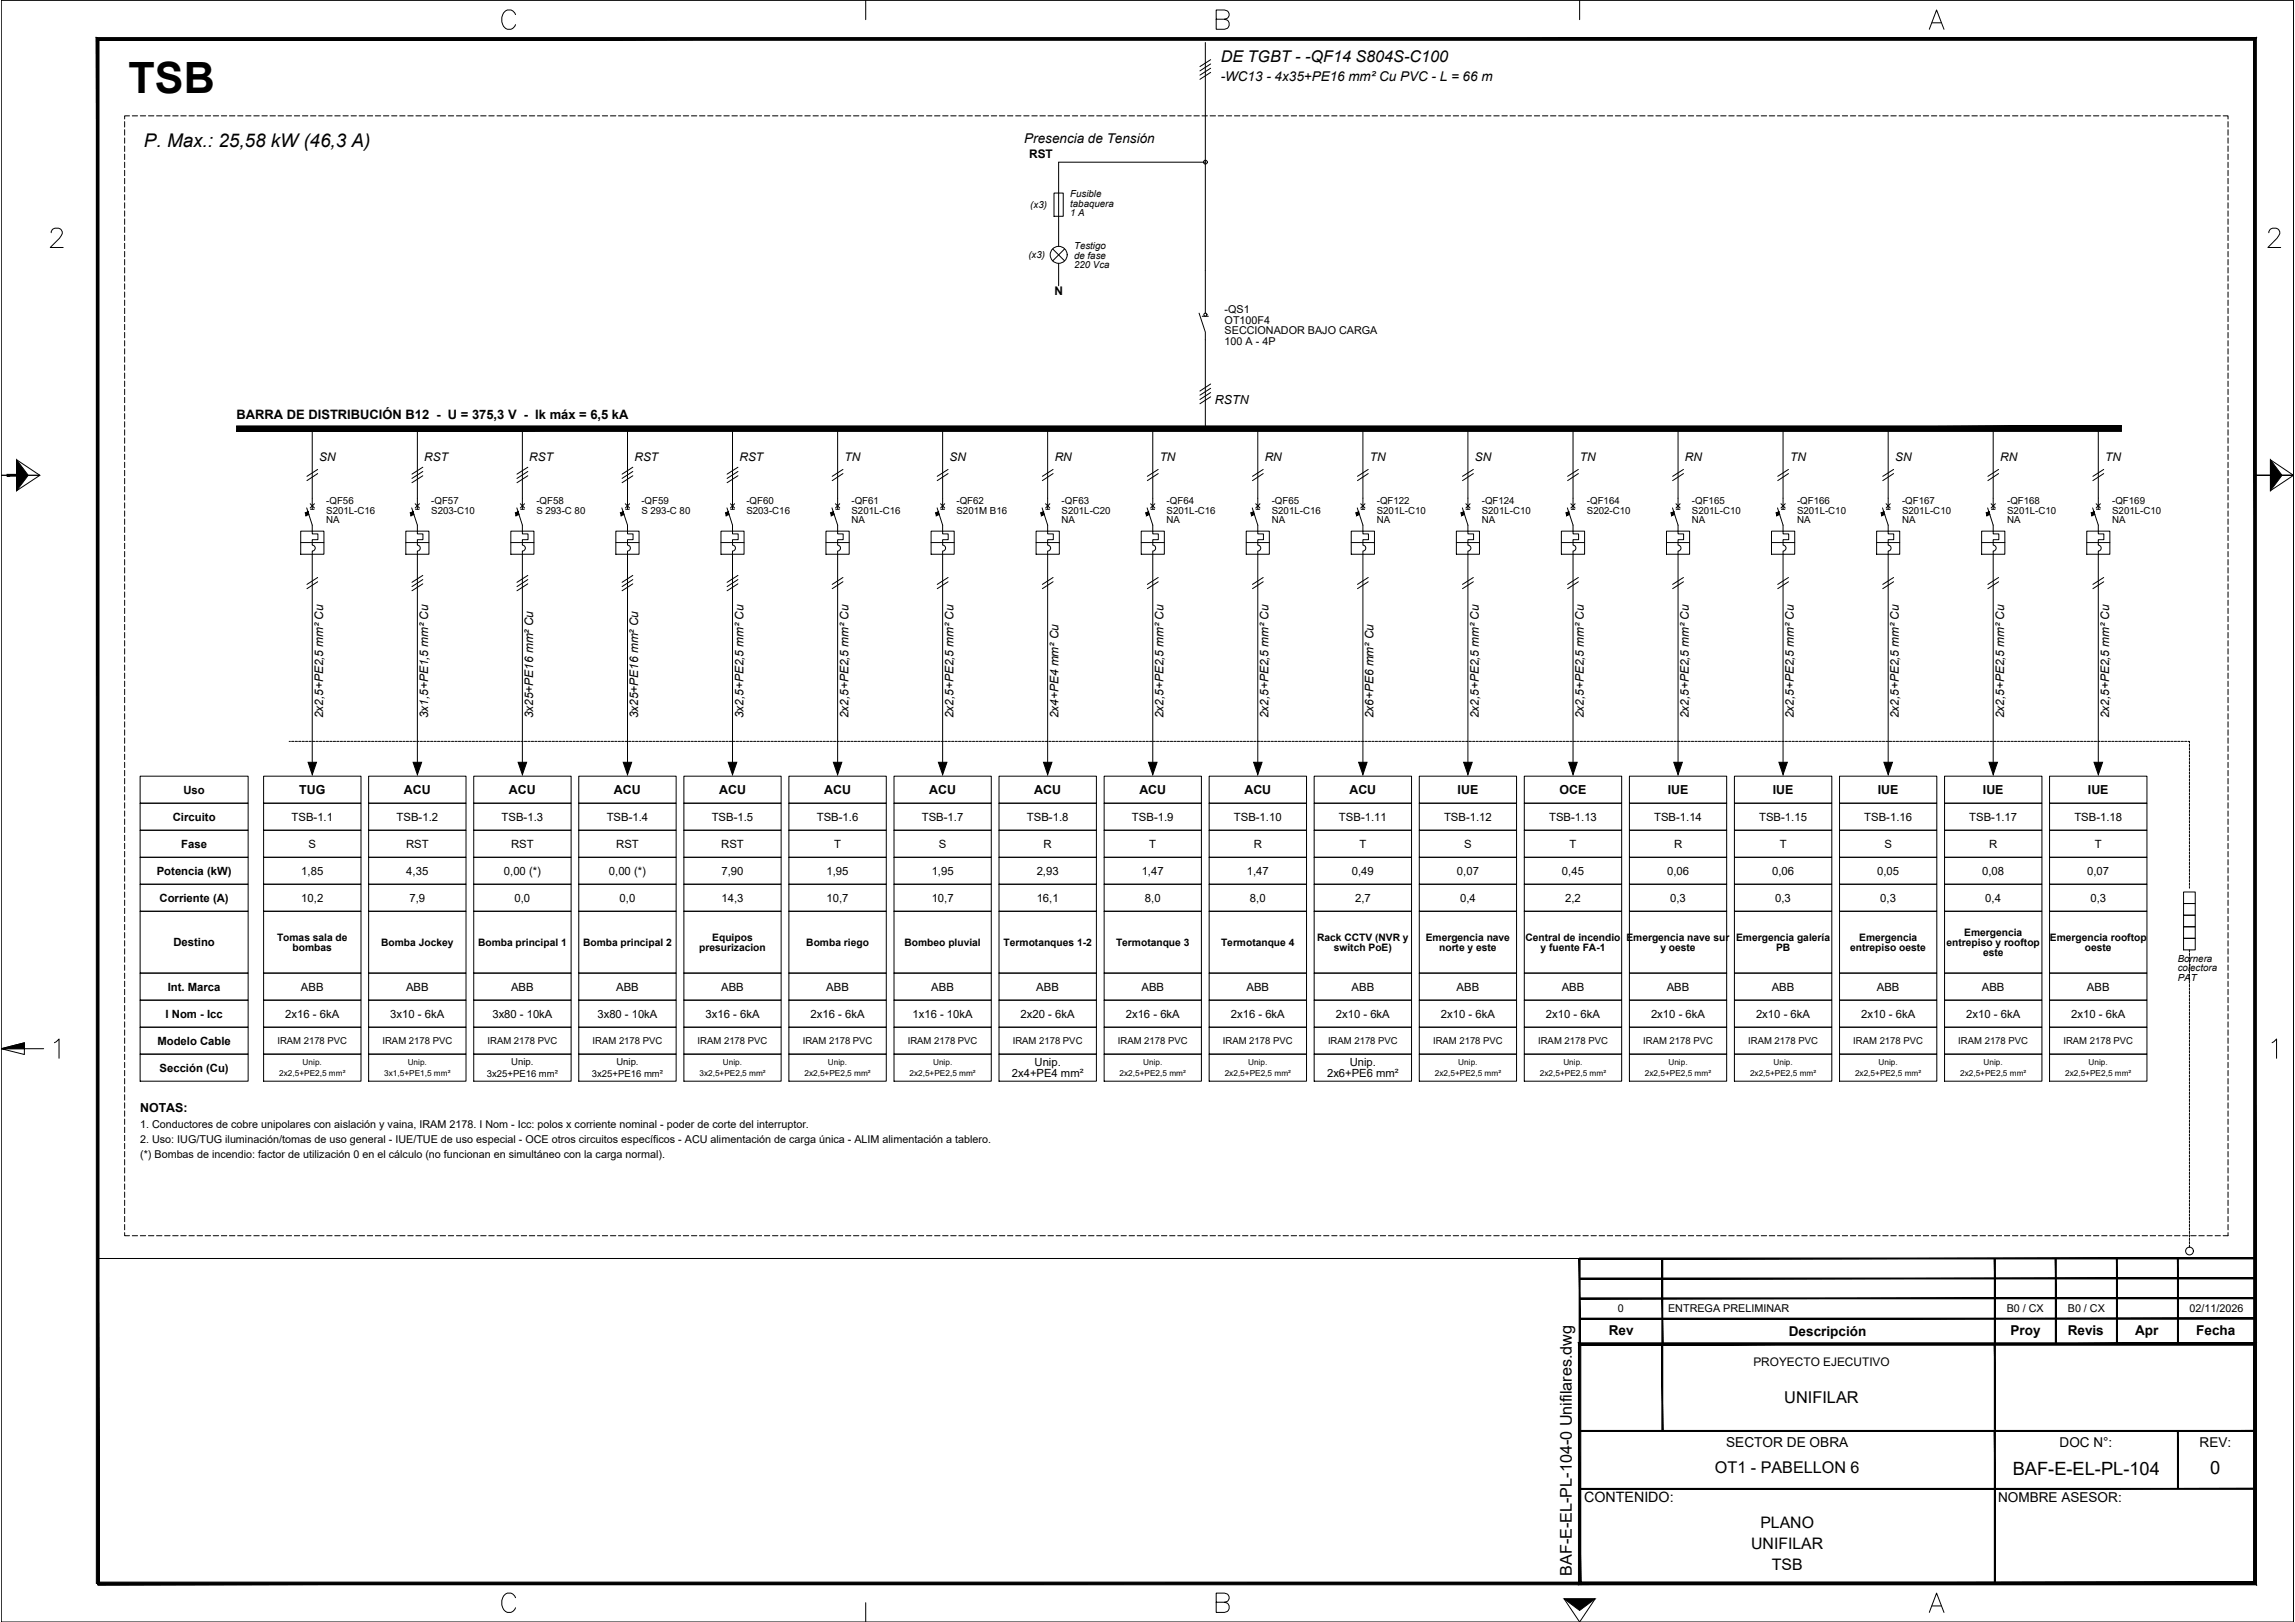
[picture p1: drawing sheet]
<svg xmlns="http://www.w3.org/2000/svg" width="841mm" height="594mm" viewBox="0 0 841 594" stroke-linecap="round" stroke-linejoin="round" font-family="sans-serif">
<defs><g id="words">
<text font-size="15.8" x="47.1" y="34">TSB</text>
<text font-size="6.9" x="52.7" y="53.7">P. Max.: 25,58 kW (46,3 A)</text>
<g font-size="6.7">
<text x="809.9" y="539.9">0</text>
<text x="737.6" y="540.1">BAF-E-EL-PL-104</text>
</g>
<text font-size="6" x="653.9" y="514">UNIFILAR</text>
<g font-size="5.9">
<text x="447.3" y="22.6">DE TGBT - -QF14 S804S-C100</text>
<text x="628.4" y="539.7">OT1 - PABELLON 6</text>
<text x="576" y="577.1" transform="rotate(-90 576 577.1)">BAF-E-EL-PL-104-0 Unifilares.dwg</text>
</g>
<g font-size="5.8">
<text x="645.1" y="559.7">PLANO</text>
<text x="641.7" y="567.2">UNIFILAR</text>
<text x="649.3" y="574.9">TSB</text>
</g>
<text font-size="5.2" x="580.5" y="550.3">CONTENIDO:</text>
<g font-size="5">
<text x="589.5" y="489.1">Rev</text>
<text x="655.5" y="489.2">Descripción</text>
<text x="736.8" y="489.1">Proy</text>
<text x="757.7" y="489.1">Revis</text>
<text x="782.4" y="489.1">Apr</text>
<text x="804.8" y="489.1">Fecha</text>
<text x="632.6" y="530.1">SECTOR DE OBRA</text>
<text x="754.8" y="529.8">DOC N°:</text>
<text x="806.1" y="529.8">REV:</text>
<text x="732.2" y="550.2">NOMBRE ASESOR:</text>
</g>
<g font-size="4.9">
<text x="447.3" y="29.7">-WC13 - 4x35+PE16 mm² Cu PVC - L = 66 m</text>
<text x="375.4" y="52.3">Presencia de Tensión</text>
</g>
<text font-size="4.7" x="86.7" y="153.5">BARRA DE DISTRIBUCIÓN B12 - U = 375,3 V - Ik máx = 6,5 kA</text>
<g font-size="4.5">
<text x="445.2" y="147.8">RSTN</text>
<text x="109.6" y="290.8">TUG</text>
<text x="148" y="290.8">ACU</text>
<text x="186.5" y="290.8">ACU</text>
<text x="225" y="290.8">ACU</text>
<text x="263.5" y="290.8">ACU</text>
<text x="302" y="290.8">ACU</text>
<text x="340.5" y="290.8">ACU</text>
<text x="379" y="290.8">ACU</text>
<text x="417.5" y="290.8">ACU</text>
<text x="456" y="290.8">ACU</text>
<text x="494.5" y="290.8">ACU</text>
<text x="534.2" y="290.8">IUE</text>
<text x="571.5" y="290.8">OCE</text>
<text x="611.2" y="290.8">IUE</text>
<text x="649.6" y="290.8">IUE</text>
<text x="688.1" y="290.8">IUE</text>
<text x="726.7" y="290.8">IUE</text>
<text x="765.1" y="290.8">IUE</text>
<text x="51.4" y="407.3">NOTAS:</text>
</g>
<g font-size="4.3">
<text x="377.1" y="58">RST</text>
<text x="386.4" y="108.2">N</text>
<text x="117" y="169">SN</text>
<text x="155.5" y="169">RST</text>
<text x="194" y="169">RST</text>
<text x="232.5" y="169">RST</text>
<text x="271" y="169">RST</text>
<text x="309.5" y="169">TN</text>
<text x="348" y="169">SN</text>
<text x="386.5" y="169">RN</text>
<text x="425" y="169">TN</text>
<text x="463.5" y="169">RN</text>
<text x="502" y="169">TN</text>
<text x="540.5" y="169">SN</text>
<text x="579" y="169">TN</text>
<text x="617.5" y="169">RN</text>
<text x="656" y="169">TN</text>
<text x="694.5" y="169">SN</text>
<text x="733" y="169">RN</text>
<text x="771.5" y="169">TN</text>
<text x="118.4" y="263.1" transform="rotate(-90 118.4 263.1)">2x2,5+PE2,5 mm² Cu</text>
<text x="156.9" y="263.1" transform="rotate(-90 156.9 263.1)">3x1,5+PE1,5 mm² Cu</text>
<text x="195.4" y="263.1" transform="rotate(-90 195.4 263.1)">3x25+PE16 mm² Cu</text>
<text x="233.9" y="263.1" transform="rotate(-90 233.9 263.1)">3x25+PE16 mm² Cu</text>
<text x="272.4" y="263.1" transform="rotate(-90 272.4 263.1)">3x2,5+PE2,5 mm² Cu</text>
<text x="310.9" y="263.1" transform="rotate(-90 310.9 263.1)">2x2,5+PE2,5 mm² Cu</text>
<text x="349.4" y="263.1" transform="rotate(-90 349.4 263.1)">2x2,5+PE2,5 mm² Cu</text>
<text x="387.9" y="263.1" transform="rotate(-90 387.9 263.1)">2x4+PE4 mm² Cu</text>
<text x="426.4" y="263.1" transform="rotate(-90 426.4 263.1)">2x2,5+PE2,5 mm² Cu</text>
<text x="464.9" y="263.1" transform="rotate(-90 464.9 263.1)">2x2,5+PE2,5 mm² Cu</text>
<text x="503.4" y="263.1" transform="rotate(-90 503.4 263.1)">2x6+PE6 mm² Cu</text>
<text x="541.9" y="263.1" transform="rotate(-90 541.9 263.1)">2x2,5+PE2,5 mm² Cu</text>
<text x="580.4" y="263.1" transform="rotate(-90 580.4 263.1)">2x2,5+PE2,5 mm² Cu</text>
<text x="618.9" y="263.1" transform="rotate(-90 618.9 263.1)">2x2,5+PE2,5 mm² Cu</text>
<text x="657.4" y="263.1" transform="rotate(-90 657.4 263.1)">2x2,5+PE2,5 mm² Cu</text>
<text x="695.9" y="263.1" transform="rotate(-90 695.9 263.1)">2x2,5+PE2,5 mm² Cu</text>
<text x="734.4" y="263.1" transform="rotate(-90 734.4 263.1)">2x2,5+PE2,5 mm² Cu</text>
<text x="772.9" y="263.1" transform="rotate(-90 772.9 263.1)">2x2,5+PE2,5 mm² Cu</text>
<text x="642.5" y="500.5">PROYECTO EJECUTIVO</text>
</g>
<g font-size="4.1">
<text x="67.2" y="290.7">Uso</text>
<text x="63.3" y="300.6">Circuito</text>
<text x="106.8" y="300.6">TSB-1.1</text>
<text x="145.3" y="300.6">TSB-1.2</text>
<text x="183.8" y="300.6">TSB-1.3</text>
<text x="222.3" y="300.6">TSB-1.4</text>
<text x="260.8" y="300.6">TSB-1.5</text>
<text x="299.3" y="300.6">TSB-1.6</text>
<text x="337.8" y="300.6">TSB-1.7</text>
<text x="376.3" y="300.6">TSB-1.8</text>
<text x="414.8" y="300.6">TSB-1.9</text>
<text x="452.2" y="300.6">TSB-1.10</text>
<text x="490.7" y="300.6">TSB-1.11</text>
<text x="529.2" y="300.6">TSB-1.12</text>
<text x="567.7" y="300.6">TSB-1.13</text>
<text x="606.2" y="300.6">TSB-1.14</text>
<text x="644.7" y="300.6">TSB-1.15</text>
<text x="683.2" y="300.6">TSB-1.16</text>
<text x="721.7" y="300.6">TSB-1.17</text>
<text x="760.2" y="300.6">TSB-1.18</text>
<text x="66.4" y="310.5">Fase</text>
<text x="113.1" y="310.5">S</text>
<text x="148.8" y="310.5">RST</text>
<text x="187.3" y="310.5">RST</text>
<text x="225.8" y="310.5">RST</text>
<text x="264.3" y="310.5">RST</text>
<text x="305.7" y="310.5">T</text>
<text x="344" y="310.5">S</text>
<text x="382.4" y="310.5">R</text>
<text x="421.2" y="310.5">T</text>
<text x="459.4" y="310.5">R</text>
<text x="498.2" y="310.5">T</text>
<text x="536.5" y="310.5">S</text>
<text x="575.2" y="310.5">T</text>
<text x="613.5" y="310.5">R</text>
<text x="652.2" y="310.5">T</text>
<text x="690.5" y="310.5">S</text>
<text x="728.9" y="310.5">R</text>
<text x="767.7" y="310.5">T</text>
<text x="57.4" y="320.4">Potencia (kW)</text>
<text x="110.4" y="320.4">1,85</text>
<text x="148.9" y="320.4">4,35</text>
<text x="184.7" y="320.4">0,00 (*)</text>
<text x="223.1" y="320.4">0,00 (*)</text>
<text x="264.4" y="320.4">7,90</text>
<text x="302.9" y="320.4">1,95</text>
<text x="341.4" y="320.4">1,95</text>
<text x="379.9" y="320.4">2,93</text>
<text x="418.4" y="320.4">1,47</text>
<text x="456.9" y="320.4">1,47</text>
<text x="495.4" y="320.4">0,49</text>
<text x="533.9" y="320.4">0,07</text>
<text x="572.4" y="320.4">0,45</text>
<text x="610.9" y="320.4">0,06</text>
<text x="649.4" y="320.4">0,06</text>
<text x="687.9" y="320.4">0,05</text>
<text x="726.4" y="320.4">0,08</text>
<text x="764.9" y="320.4">0,07</text>
<text x="58.5" y="330.3">Corriente (A)</text>
<text x="110.4" y="330.3">10,2</text>
<text x="150.1" y="330.3">7,9</text>
<text x="188.6" y="330.3">0,0</text>
<text x="227.1" y="330.3">0,0</text>
<text x="264.4" y="330.3">14,3</text>
<text x="302.9" y="330.3">10,7</text>
<text x="341.4" y="330.3">10,7</text>
<text x="379.9" y="330.3">16,1</text>
<text x="419.6" y="330.3">8,0</text>
<text x="458" y="330.3">8,0</text>
<text x="496.6" y="330.3">2,7</text>
<text x="535.1" y="330.3">0,4</text>
<text x="573.5" y="330.3">2,2</text>
<text x="612.1" y="330.3">0,3</text>
<text x="650.5" y="330.3">0,3</text>
<text x="689.1" y="330.3">0,3</text>
<text x="727.5" y="330.3">0,4</text>
<text x="766.1" y="330.3">0,3</text>
<text x="63.5" y="346.6">Destino</text>
<text x="61.5" y="362.9">Int. Marca</text>
<text x="110.3" y="362.9">ABB</text>
<text x="148.8" y="362.9">ABB</text>
<text x="187.3" y="362.9">ABB</text>
<text x="225.8" y="362.9">ABB</text>
<text x="264.3" y="362.9">ABB</text>
<text x="302.8" y="362.9">ABB</text>
<text x="341.3" y="362.9">ABB</text>
<text x="379.8" y="362.9">ABB</text>
<text x="418.3" y="362.9">ABB</text>
<text x="456.8" y="362.9">ABB</text>
<text x="495.3" y="362.9">ABB</text>
<text x="533.8" y="362.9">ABB</text>
<text x="572.3" y="362.9">ABB</text>
<text x="610.8" y="362.9">ABB</text>
<text x="649.3" y="362.9">ABB</text>
<text x="687.8" y="362.9">ABB</text>
<text x="726.3" y="362.9">ABB</text>
<text x="764.8" y="362.9">ABB</text>
<text x="60.7" y="372.8">I Nom - Icc</text>
<text x="104.5" y="372.8">2x16 - 6kA</text>
<text x="143" y="372.8">3x10 - 6kA</text>
<text x="180.5" y="372.7">3x80 - 10kA</text>
<text x="218.9" y="372.7">3x80 - 10kA</text>
<text x="258.5" y="372.8">3x16 - 6kA</text>
<text x="297" y="372.8">2x16 - 6kA</text>
<text x="334.4" y="372.7">1x16 - 10kA</text>
<text x="374" y="372.8">2x20 - 6kA</text>
<text x="412.5" y="372.8">2x16 - 6kA</text>
<text x="451" y="372.8">2x16 - 6kA</text>
<text x="489.5" y="372.8">2x10 - 6kA</text>
<text x="528" y="372.8">2x10 - 6kA</text>
<text x="566.5" y="372.8">2x10 - 6kA</text>
<text x="605" y="372.8">2x10 - 6kA</text>
<text x="643.5" y="372.8">2x10 - 6kA</text>
<text x="682" y="372.8">2x10 - 6kA</text>
<text x="720.5" y="372.8">2x10 - 6kA</text>
<text x="759" y="372.8">2x10 - 6kA</text>
<text x="57.7" y="382.7">Modelo Cable</text>
<text x="58.5" y="392.5">Sección (Cu)</text>
<text x="370.8" y="394.6">2x4+PE4 mm²</text>
<text x="379.1" y="390.4">Unip.</text>
<text x="486.3" y="394.6">2x6+PE6 mm²</text>
<text x="494.6" y="390.4">Unip.</text>
</g>
<g font-size="4">
<text x="448.8" y="114.6">-QS1</text>
<text x="448.8" y="118.5">OT100F4</text>
<text x="448.8" y="122.5">SECCIONADOR BAJO CARGA</text>
<text x="448.8" y="126.5">100 A - 4P</text>
<text x="51.4" y="413">1. Conductores de cobre unipolares con aislación y vaina, IRAM 2178. I Nom - Icc: polos x corriente nominal - poder de corte del interruptor.</text>
<text x="51.4" y="418.6">2. Uso: IUG/TUG iluminación/tomas de uso general - IUE/TUE de uso especial - OCE otros circuitos específicos - ACU alimentación de carga única - ALIM alimentación a tablero.</text>
<text x="51.4" y="424.3">(*) Bombas de incendio: factor de utilización 0 en el cálculo (no funcionan en simultáneo con la carga normal).</text>
<text x="592.9" y="480.5">0</text>
<text x="611.3" y="480.5">ENTREGA PRELIMINAR</text>
<text x="735.4" y="480.5">B0 / CX</text>
<text x="757.8" y="480.5">B0 / CX</text>
<text x="802.3" y="480.5">02/11/2026</text>
</g>
<g font-size="3.8">
<text x="101.5" y="344.6">Tomas sala de</text>
<text x="139.7" y="346.4">Bomba Jockey</text>
<text x="175.2" y="346.4">Bomba principal 1</text>
<text x="213.7" y="346.4">Bomba principal 2</text>
<text x="261" y="344.6">Equipos</text>
<text x="295.5" y="346.4">Bomba riego</text>
<text x="331.5" y="346.4">Bombeo pluvial</text>
<text x="367.8" y="346.4">Termotanques 1-2</text>
<text x="409" y="346.4">Termotanque 3</text>
<text x="447.5" y="346.4">Termotanque 4</text>
<text x="482.6" y="344.6">Rack CCTV (NVR y</text>
<text x="522.5" y="344.6">Emergencia nave</text>
<text x="559" y="344.6">Central de incendio</text>
<text x="596" y="344.6">Emergencia nave sur</text>
<text x="636.2" y="344.6">Emergencia galería</text>
<text x="681.3" y="344.6">Emergencia</text>
<text x="713.3" y="346.4">entrepiso y rooftop</text>
<text x="719.8" y="342.7">Emergencia</text>
<text x="751.2" y="344.6">Emergencia rooftop</text>
<text x="107.2" y="348.3">bombas</text>
<text x="256.2" y="348.3">presurizacion</text>
<text x="488.8" y="348.3">switch PoE)</text>
<text x="527.4" y="348.3">norte y este</text>
<text x="564.6" y="348.3">y fuente FA-1</text>
<text x="608.5" y="348.3">y oeste</text>
<text x="650.8" y="348.3">PB</text>
<text x="678.1" y="348.3">entrepiso oeste</text>
<text x="726.7" y="350.1">este</text>
<text x="764" y="348.3">oeste</text>
</g>
<g font-size="3.6">
<text x="377.6" y="76.3">(x3)</text>
<text x="392.2" y="72.2">Fusible</text>
<text x="392.2" y="75.7">tabaquera</text>
<text x="392.2" y="79.2">1 A</text>
<text x="376.9" y="94.6">(x3)</text>
<text x="393.6" y="91.2">Testigo</text>
<text x="393.6" y="94.8">de fase</text>
<text x="393.6" y="98.3">220 Vca</text>
<text x="119.5" y="184.6">-QF56</text>
<text x="158" y="184.6">-QF57</text>
<text x="196.6" y="184.6">-QF58</text>
<text x="235" y="184.6">-QF59</text>
<text x="273.5" y="184.6">-QF60</text>
<text x="312" y="184.6">-QF61</text>
<text x="350.5" y="184.6">-QF62</text>
<text x="389" y="184.6">-QF63</text>
<text x="427.5" y="184.6">-QF64</text>
<text x="466" y="184.6">-QF65</text>
<text x="504.5" y="184.6">-QF122</text>
<text x="543" y="184.6">-QF124</text>
<text x="581.5" y="184.6">-QF164</text>
<text x="620" y="184.6">-QF165</text>
<text x="658.5" y="184.6">-QF166</text>
<text x="697" y="184.6">-QF167</text>
<text x="735.5" y="184.6">-QF168</text>
<text x="774" y="184.6">-QF169</text>
<text x="119.5" y="188.1">S201L-C16</text>
<text x="119.5" y="191.7">NA</text>
<text x="158" y="188.1">S203-C10</text>
<text x="196.6" y="188.1">S 293-C 80</text>
<text x="235" y="188.1">S 293-C 80</text>
<text x="273.5" y="188.1">S203-C16</text>
<text x="312" y="188.1">S201L-C16</text>
<text x="312" y="191.7">NA</text>
<text x="350.5" y="188.1">S201M B16</text>
<text x="389" y="188.1">S201L-C20</text>
<text x="389" y="191.7">NA</text>
<text x="427.5" y="188.1">S201L-C16</text>
<text x="427.5" y="191.7">NA</text>
<text x="466" y="188.1">S201L-C16</text>
<text x="466" y="191.7">NA</text>
<text x="504.5" y="188.1">S201L-C10</text>
<text x="504.5" y="191.7">NA</text>
<text x="543" y="188.1">S201L-C10</text>
<text x="543" y="191.7">NA</text>
<text x="581.5" y="188.1">S202-C10</text>
<text x="620" y="188.1">S201L-C10</text>
<text x="620" y="191.7">NA</text>
<text x="658.5" y="188.1">S201L-C10</text>
<text x="658.5" y="191.7">NA</text>
<text x="697" y="188.1">S201L-C10</text>
<text x="697" y="191.7">NA</text>
<text x="735.5" y="188.1">S201L-C10</text>
<text x="735.5" y="191.7">NA</text>
<text x="774" y="188.1">S201L-C10</text>
<text x="774" y="191.7">NA</text>
<text x="798.1" y="352.2">Bornera</text>
<text x="798.1" y="355.7">colectora</text>
<text x="798.1" y="359.3">PAT</text>
</g>
<g font-size="3.5">
<text x="101.6" y="382.4">IRAM 2178 PVC</text>
<text x="140.2" y="382.4">IRAM 2178 PVC</text>
<text x="178.6" y="382.4">IRAM 2178 PVC</text>
<text x="217.2" y="382.4">IRAM 2178 PVC</text>
<text x="255.7" y="382.4">IRAM 2178 PVC</text>
<text x="294.2" y="382.4">IRAM 2178 PVC</text>
<text x="332.7" y="382.4">IRAM 2178 PVC</text>
<text x="371.1" y="382.4">IRAM 2178 PVC</text>
<text x="409.7" y="382.4">IRAM 2178 PVC</text>
<text x="448.1" y="382.4">IRAM 2178 PVC</text>
<text x="486.7" y="382.4">IRAM 2178 PVC</text>
<text x="525.1" y="382.4">IRAM 2178 PVC</text>
<text x="563.7" y="382.4">IRAM 2178 PVC</text>
<text x="602.1" y="382.4">IRAM 2178 PVC</text>
<text x="640.6" y="382.4">IRAM 2178 PVC</text>
<text x="679.2" y="382.4">IRAM 2178 PVC</text>
<text x="717.6" y="382.4">IRAM 2178 PVC</text>
<text x="756.2" y="382.4">IRAM 2178 PVC</text>
<text x="178.4" y="394.4">3x25+PE16 mm²</text>
<text x="187.4" y="390.2">Unip.</text>
<text x="216.9" y="394.4">3x25+PE16 mm²</text>
<text x="225.9" y="390.2">Unip.</text>
</g>
<g font-size="3">
<text x="102.3" y="394.3">2x2,5+PE2,5 mm²</text>
<text x="110.9" y="390">Unip.</text>
<text x="140.8" y="394.3">3x1,5+PE1,5 mm²</text>
<text x="149.4" y="390">Unip.</text>
<text x="256.3" y="394.3">3x2,5+PE2,5 mm²</text>
<text x="264.9" y="390">Unip.</text>
<text x="294.8" y="394.3">2x2,5+PE2,5 mm²</text>
<text x="303.4" y="390">Unip.</text>
<text x="333.3" y="394.3">2x2,5+PE2,5 mm²</text>
<text x="341.9" y="390">Unip.</text>
<text x="410.3" y="394.3">2x2,5+PE2,5 mm²</text>
<text x="418.9" y="390">Unip.</text>
<text x="448.8" y="394.3">2x2,5+PE2,5 mm²</text>
<text x="457.4" y="390">Unip.</text>
<text x="525.8" y="394.3">2x2,5+PE2,5 mm²</text>
<text x="534.4" y="390">Unip.</text>
<text x="564.3" y="394.3">2x2,5+PE2,5 mm²</text>
<text x="572.9" y="390">Unip.</text>
<text x="602.8" y="394.3">2x2,5+PE2,5 mm²</text>
<text x="611.4" y="390">Unip.</text>
<text x="641.3" y="394.3">2x2,5+PE2,5 mm²</text>
<text x="649.9" y="390">Unip.</text>
<text x="679.8" y="394.3">2x2,5+PE2,5 mm²</text>
<text x="688.4" y="390">Unip.</text>
<text x="718.3" y="394.3">2x2,5+PE2,5 mm²</text>
<text x="726.9" y="390">Unip.</text>
<text x="756.8" y="394.3">2x2,5+PE2,5 mm²</text>
<text x="765.4" y="390">Unip.</text>
</g>
</g></defs>
<!-- layer: UNI-MARCO -->
<g fill="none" stroke="#000" stroke-width=".37">
<path d="M45.7 44.5v2M45.7 47.5v2M45.7 50.5v2M45.7 53.5v2M45.7 56.4v2M45.7 59.4v2M47.5 42.4h-1.8v1.2M48.5 42.4h1.9M51.4 42.4h2M54.4 42.4h2M57.4 42.4h2M60.3 42.4h2"/>
<path d="M63.3 42.4h2M66.3 42.4h1.9M69.3 42.4h1.9M72.2 42.4h2M75.2 42.4h2M78.1 42.4h2M81.1 42.4h2M84.1 42.4h2M87.1 42.4h1.9M90 42.4h2M93 42.4h2M96 42.4h2"/>
<path d="M98.9 42.4h2M101.9 42.4h2M104.9 42.4h1.9M107.9 42.4h1.9M110.8 42.4h2M113.8 42.4h2M116.8 42.4h1.9M119.7 42.4h2M122.7 42.4h2M125.7 42.4h1.9M128.7 42.4h1.9M131.6 42.4h2"/>
<path d="M134.6 42.4h2M137.5 42.4h2M140.5 42.4h2M143.5 42.4h2M146.5 42.4h1.9M149.4 42.4h2M152.4 42.4h2M155.4 42.4h2M158.3 42.4h2M161.3 42.4h2M164.3 42.4h1.9M167.3 42.4h1.9"/>
<path d="M170.2 42.4h2M173.2 42.4h2M176.1 42.4h2M179.1 42.4h2M182.1 42.4h2M185.1 42.4h1.9M188 42.4h2M191 42.4h2M194 42.4h2M196.9 42.4h2M199.9 42.4h2M202.9 42.4h2"/>
<path d="M205.9 42.4h2M208.8 42.4h2M211.8 42.4h2M214.8 42.4h1.9M217.7 42.4h2M220.7 42.4h2M223.7 42.4h2M226.7 42.4h1.9M229.6 42.4h2M232.6 42.4h2M235.5 42.4h2M238.5 42.4h2"/>
<path d="M241.5 42.4h2M244.5 42.4h2M247.4 42.4h2M250.4 42.4h2M253.4 42.4h2M256.3 42.4h2M259.3 42.4h2M262.3 42.4h2M265.3 42.4h2M268.2 42.4h2M271.2 42.4h2M274.2 42.4h1.9"/>
<path d="M277.2 42.4h1.9M280.1 42.4h2M283.1 42.4h2M286 42.4h2M289 42.4h2M292 42.4h2M294.9 42.4h2M297.9 42.4h2M300.9 42.4h2M303.9 42.4h2M306.8 42.4h2M309.8 42.4h2"/>
<path d="M312.8 42.4h1.9M315.8 42.4h1.9M318.7 42.4h2M321.7 42.4h2M324.7 42.4h1.9M327.6 42.4h2M330.6 42.4h2M333.6 42.4h1.9M336.5 42.4h2M339.5 42.4h2M342.5 42.4h2M345.4 42.4h2"/>
<path d="M348.4 42.4h2M351.4 42.4h2M354.4 42.4h1.9M357.3 42.4h2M360.3 42.4h2M363.3 42.4h2M366.2 42.4h2M369.2 42.4h2M372.2 42.4h1.9M375.2 42.4h1.9M378.1 42.4h2M381.1 42.4h2"/>
<path d="M384 42.4h2M387 42.4h2M390 42.4h2M393 42.4h1.9M395.9 42.4h2M398.9 42.4h2M401.9 42.4h2M404.8 42.4h2M407.8 42.4h2M410.8 42.4h1.9M413.8 42.4h2M416.7 42.4h2"/>
<path d="M419.7 42.4h2M422.7 42.4h1.9M425.6 42.4h2M428.6 42.4h2M431.6 42.4h1.9M434.6 42.4h1.9M437.5 42.4h2M440.5 42.4h2M443.4 42.4h2M446.4 42.4h2M449.4 42.4h2M452.4 42.4h2"/>
<path d="M455.3 42.4h2M458.3 42.4h2M461.3 42.4h2M464.2 42.4h2M467.2 42.4h2M470.2 42.4h1.9M473.2 42.4h1.9M476.1 42.4h2M479.1 42.4h2M482 42.4h2M485.1 42.4h1.9M488 42.4h2"/>
<path d="M491 42.4h2M493.9 42.4h2M496.9 42.4h2M499.9 42.4h2M502.8 42.4h2M505.8 42.4h2M508.8 42.4h2M511.8 42.4h2M514.7 42.4h2M517.7 42.4h2M520.7 42.4h1.9M523.7 42.4h1.9"/>
<path d="M526.6 42.4h2M529.6 42.4h2M532.6 42.4h1.9M535.5 42.4h2M538.5 42.4h2M541.4 42.4h2M544.4 42.4h2M547.4 42.4h2M550.4 42.4h2M553.3 42.4h2M556.3 42.4h2M559.3 42.4h2"/>
<path d="M562.3 42.4h1.9M565.2 42.4h2M568.2 42.4h2M571.2 42.4h2M574.1 42.4h2M577.1 42.4h2M580.1 42.4h1.9M583.1 42.4h1.9M586 42.4h2M589 42.4h2M591.9 42.4h2M594.9 42.4h2"/>
<path d="M597.9 42.4h2M600.9 42.4h1.9M603.8 42.4h2M606.8 42.4h2M609.8 42.4h2M612.7 42.4h2M615.7 42.4h2M618.7 42.4h1.9M621.7 42.4h1.9M624.6 42.4h2M627.6 42.4h2M630.6 42.4h1.9"/>
<path d="M633.5 42.4h2M636.5 42.4h2M639.5 42.4h1.9M642.5 42.4h1.9M645.4 42.4h2M648.4 42.4h2M651.3 42.4h2M654.3 42.4h2M657.3 42.4h2M660.3 42.4h2M663.2 42.4h2M666.2 42.4h2"/>
<path d="M669.2 42.4h2M672.1 42.4h2M675.1 42.4h2M678.1 42.4h1.9M681.1 42.4h1.9M684 42.4h2M687 42.4h2M689.9 42.4h2M692.9 42.4h2M695.9 42.4h2M698.9 42.4h2M701.8 42.4h2"/>
<path d="M704.8 42.4h2M707.8 42.4h2M710.7 42.4h2M713.7 42.4h2M716.7 42.4h2M719.7 42.4h2M722.6 42.4h2M725.6 42.4h2M728.6 42.4h1.9M731.6 42.4h1.9M734.5 42.4h2M737.5 42.4h2"/>
<path d="M740.5 42.4h1.9M743.4 42.4h2M746.4 42.4h2M749.3 42.4h2M752.3 42.4h2M755.3 42.4h2M758.3 42.4h2M761.2 42.4h2M764.2 42.4h2M767.2 42.4h2M770.2 42.4h1.9M773.1 42.4h2"/>
<path d="M776.1 42.4h2M779.1 42.4h1.9M782 42.4h2M785 42.4h2M788 42.4h1.9M791 42.4h1.9M793.9 42.4h2M796.9 42.4h2M799.8 42.4h2M802.8 42.4h2M805.8 42.4h2M808.8 42.4h1.9"/>
<path d="M811.7 42.4h2M814.7 42.4h1.8v1.2M816.5 44.5v2M816.5 47.5v2M816.5 50.5v2M816.5 53.5v2M816.5 56.4v2M816.5 59.4v2M45.7 62.4v2M45.7 65.3v2M45.7 68.3v2M45.7 71.3v2"/>
<path d="M45.7 74.3v2M45.7 77.2v2M816.5 62.4v2M816.5 65.3v2M816.5 68.3v2M816.5 71.3v2M816.5 74.3v2M816.5 77.2v2M45.7 80.2v2M45.7 83.2v1.9M45.7 86.1v2M45.7 89.1v2"/>
<path d="M45.7 92.1v2M45.7 95.1v1.9M45.7 98v2M816.5 80.2v2M816.5 83.2v1.9M816.5 86.1v2M816.5 89.1v2M816.5 92.1v2M816.5 95.1v1.9M816.5 98v2M45.7 101v2M45.7 103.9v2"/>
<path d="M45.7 106.9v2M45.7 109.9v2M45.7 112.9v2M45.7 115.8v2M45.7 118.8v2M816.5 101v2M816.5 103.9v2M816.5 106.9v2M816.5 109.9v2M816.5 112.9v2M816.5 115.8v2M816.5 118.8v2"/>
<path d="M45.7 121.8v2M45.7 124.8v1.9M45.7 127.7v2M45.7 130.7v2M45.7 133.7v2M45.7 136.6v2M45.7 139.6v2M816.5 121.8v2M816.5 124.8v1.9M816.5 127.7v2M816.5 130.7v2M816.5 133.7v2"/>
<path d="M816.5 136.6v2M816.5 139.6v2M45.7 142.6v1.9M45.7 145.6v1.9M45.7 148.5v2M45.7 151.5v2M45.7 154.4v2M45.7 157.4v2M816.5 142.6v1.9M816.5 145.6v1.9M816.5 148.5v2M816.5 151.5v2"/>
<path d="M816.5 154.4v2M816.5 157.4v2M45.7 160.4v2M45.7 163.4v1.9M45.7 166.3v2M45.7 169.3v2M45.7 172.3v2M45.7 175.2v2M45.7 178.2v2M816.5 160.4v2M816.5 163.4v1.9M816.5 166.3v2"/>
<path d="M816.5 169.3v2M816.5 172.3v2M816.5 175.2v2M816.5 178.2v2M45.7 181.2v1.9M45.7 184.2v1.9M45.7 187.1v2M45.7 190.1v2M45.7 193.1v1.9M45.7 196v2M45.7 199v2M816.5 181.2v1.9"/>
<path d="M816.5 184.2v1.9M816.5 187.1v2M816.5 190.1v2M816.5 193.1v1.9M816.5 196v2M816.5 199v2M45.7 202v1.9M45.7 204.9v2M45.7 207.9v2M45.7 210.9v2M45.7 213.8v2M45.7 216.8v2"/>
<path d="M45.7 219.8v2M816.5 202v1.9M816.5 204.9v2M816.5 207.9v2M816.5 210.9v2M816.5 213.8v2M816.5 216.8v2M816.5 219.8v2M45.7 222.8v1.9M45.7 225.7v2M45.7 228.7v2M45.7 231.7v2"/>
<path d="M45.7 234.6v2M45.7 237.6v2M816.5 222.8v1.9M816.5 225.7v2M816.5 228.7v2M816.5 231.7v2M816.5 234.6v2M816.5 237.6v2M45.7 240.6v1.9M45.7 243.6v1.9M45.7 246.5v2M45.7 249.5v2"/>
<path d="M45.7 252.4v2M45.7 255.4v2M45.7 258.4v2M816.5 240.6v1.9M816.5 243.6v1.9M816.5 246.5v2M816.5 249.5v2M816.5 252.4v2M816.5 255.4v2M816.5 258.4v2M45.7 261.4v2M45.7 264.3v2"/>
<path d="M45.7 267.3v2M45.7 270.3v2M45.7 273.2v2M45.7 276.2v2M45.7 279.2v1.9M816.5 261.4v2M816.5 264.3v2M816.5 267.3v2M816.5 270.3v2M816.5 273.2v2M816.5 276.2v2M816.5 279.2v1.9"/>
<path d="M45.7 282.2v2M45.7 285.1v2M45.7 288.1v2M45.7 291.1v1.9M45.7 294v2M45.7 297v2M45.7 300v2M816.5 282.2v2M816.5 285.1v2M816.5 288.1v2M816.5 291.1v1.9M816.5 294v2"/>
<path d="M816.5 297v2M816.5 300v2M45.7 303v1.9M45.7 305.9v2M45.7 308.9v2M45.7 311.8v2M45.7 314.8v2M45.7 317.8v2M816.5 303v1.9M816.5 305.9v2M816.5 308.9v2M816.5 311.8v2"/>
<path d="M816.5 314.8v2M816.5 317.8v2M45.7 320.8v2M45.7 323.7v2M45.7 326.7v2M45.7 329.7v2M45.7 332.7v1.9M45.7 335.6v2M45.7 338.6v2M816.5 320.8v2M816.5 323.7v2M816.5 326.7v2"/>
<path d="M816.5 329.7v2M816.5 332.7v1.9M816.5 335.6v2M816.5 338.6v2M45.7 341.6v1.9M45.7 344.5v2M45.7 347.5v2M45.7 350.4v2M45.7 353.5v1.9M45.7 356.4v2M45.7 359.4v2M816.5 341.6v1.9"/>
<path d="M816.5 344.5v2M816.5 347.5v2M816.5 350.4v2M816.5 353.5v1.9M816.5 356.4v2M816.5 359.4v2M45.7 362.3v2M45.7 365.3v2M45.7 368.3v2M45.7 371.3v1.9M45.7 374.2v2M45.7 377.2v2"/>
<path d="M816.5 362.3v2M816.5 365.3v2M816.5 368.3v2M816.5 371.3v1.9M816.5 374.2v2M816.5 377.2v2M45.7 380.2v2M45.7 383.1v2M45.7 386.1v2M45.7 389.1v1.9M45.7 392.1v1.9M45.7 395v2"/>
<path d="M45.7 398v2M816.5 380.2v2M816.5 383.1v2M816.5 386.1v2M816.5 389.1v1.9M816.5 392.1v1.9M816.5 395v2M816.5 398v2M45.7 401v1.9M45.7 403.9v2M45.7 406.9v2M45.7 409.9v1.9"/>
<path d="M45.7 412.8v2M45.7 415.8v2M45.7 418.8v2M816.5 401v1.9M816.5 403.9v2M816.5 406.9v2M816.5 409.9v1.9M816.5 412.8v2M816.5 415.8v2M816.5 418.8v2M45.7 421.7v2M45.7 424.7v2"/>
<path d="M45.7 427.7v2M45.7 430.7v1.9M45.7 433.6v2M45.7 436.6v2M45.7 439.6v2M816.5 421.7v2M816.5 424.7v2M816.5 427.7v2M816.5 430.7v1.9M816.5 433.6v2M816.5 436.6v2M816.5 439.6v2"/>
<path d="M45.7 451.5v1.1h1.8M45.7 442.5v2M45.7 445.5v2M45.7 448.5v1.9M48.5 452.6h1.9M51.4 452.6h2M54.4 452.6h2M57.4 452.6h2M60.3 452.6h2M63.3 452.6h2M66.3 452.6h1.9M69.3 452.6h1.9"/>
<path d="M72.2 452.6h2M75.2 452.6h2M78.1 452.6h2M81.1 452.6h2M84.1 452.6h2M87.1 452.6h1.9M90 452.6h2M93 452.6h2M96 452.6h2M98.9 452.6h2M101.9 452.6h2M104.9 452.6h1.9"/>
<path d="M107.9 452.6h1.9M110.8 452.6h2M113.8 452.6h2M116.8 452.6h1.9M119.7 452.6h2M122.7 452.6h2M125.7 452.6h1.9M128.7 452.6h1.9M131.6 452.6h2M134.6 452.6h2M137.5 452.6h2M140.5 452.6h2"/>
<path d="M143.5 452.6h2M146.5 452.6h1.9M149.4 452.6h2M152.4 452.6h2M155.4 452.6h2M158.3 452.6h2M161.3 452.6h2M164.3 452.6h1.9M167.3 452.6h1.9M170.2 452.6h2M173.2 452.6h2M176.1 452.6h2"/>
<path d="M179.1 452.6h2M182.1 452.6h2M185.1 452.6h1.9M188 452.6h2M191 452.6h2M194 452.6h2M196.9 452.6h2M199.9 452.6h2M202.9 452.6h2M205.9 452.6h2M208.8 452.6h2M211.8 452.6h2"/>
<path d="M214.8 452.6h1.9M217.7 452.6h2M220.7 452.6h2M223.7 452.6h2M226.7 452.6h1.9M229.6 452.6h2M232.6 452.6h2M235.5 452.6h2M238.5 452.6h2M241.5 452.6h2M244.5 452.6h2M247.4 452.6h2"/>
<path d="M250.4 452.6h2M253.4 452.6h2M256.3 452.6h2M259.3 452.6h2M262.3 452.6h2M265.3 452.6h2M268.2 452.6h2M271.2 452.6h2M274.2 452.6h1.9M277.2 452.6h1.9M280.1 452.6h2M283.1 452.6h2"/>
<path d="M286 452.6h2M289 452.6h2M292 452.6h2M294.9 452.6h2M297.9 452.6h2M300.9 452.6h2M303.9 452.6h2M306.8 452.6h2M309.8 452.6h2M312.8 452.6h1.9M315.8 452.6h1.9M318.7 452.6h2"/>
<path d="M321.7 452.6h2M324.7 452.6h1.9M327.6 452.6h2M330.6 452.6h2M333.6 452.6h1.9M336.5 452.6h2M339.5 452.6h2M342.5 452.6h2M345.4 452.6h2M348.4 452.6h2M351.4 452.6h2M354.4 452.6h1.9"/>
<path d="M357.3 452.6h2M360.3 452.6h2M363.3 452.6h2M366.2 452.6h2M369.2 452.6h2M372.2 452.6h1.9M375.2 452.6h1.9M378.1 452.6h2M381.1 452.6h2M384 452.6h2M387 452.6h2M390 452.6h2"/>
<path d="M393 452.6h1.9M395.9 452.6h2M398.9 452.6h2M401.9 452.6h2M404.8 452.6h2M407.8 452.6h2M410.8 452.6h1.9M413.8 452.6h2M416.7 452.6h2M419.7 452.6h2M422.7 452.6h1.9M425.6 452.6h2"/>
<path d="M428.6 452.6h2M431.6 452.6h1.9M434.6 452.6h1.9M437.5 452.6h2M440.5 452.6h2M443.4 452.6h2M446.4 452.6h2M449.4 452.6h2M452.4 452.6h2M455.3 452.6h2M458.3 452.6h2M461.3 452.6h2"/>
<path d="M464.2 452.6h2M467.2 452.6h2M470.2 452.6h1.9M473.2 452.6h1.9M476.1 452.6h2M479.1 452.6h2M482 452.6h2M485.1 452.6h1.9M488 452.6h2M491 452.6h2M493.9 452.6h2M496.9 452.6h2"/>
<path d="M499.9 452.6h2M502.8 452.6h2M505.8 452.6h2M508.8 452.6h2M511.8 452.6h2M514.7 452.6h2M517.7 452.6h2M520.7 452.6h1.9M523.7 452.6h1.9M526.6 452.6h2M529.6 452.6h2M532.6 452.6h1.9"/>
<path d="M535.5 452.6h2M538.5 452.6h2M541.4 452.6h2M544.4 452.6h2M547.4 452.6h2M550.4 452.6h2M553.3 452.6h2M556.3 452.6h2M559.3 452.6h2M562.3 452.6h1.9M565.2 452.6h2M568.2 452.6h2"/>
<path d="M571.2 452.6h2M574.1 452.6h2M577.1 452.6h2M580.1 452.6h1.9M583.1 452.6h1.9M586 452.6h2M589 452.6h2M591.9 452.6h2M594.9 452.6h2M597.9 452.6h2M600.9 452.6h1.9M603.8 452.6h2"/>
<path d="M606.8 452.6h2M609.8 452.6h2M612.7 452.6h2M615.7 452.6h2M618.7 452.6h1.9M621.7 452.6h1.9M624.6 452.6h2M627.6 452.6h2M630.6 452.6h1.9M633.5 452.6h2M636.5 452.6h2M639.5 452.6h1.9"/>
<path d="M642.5 452.6h1.9M645.4 452.6h2M648.4 452.6h2M651.3 452.6h2M654.3 452.6h2M657.3 452.6h2M660.3 452.6h2M663.2 452.6h2M666.2 452.6h2M669.2 452.6h2M672.1 452.6h2M675.1 452.6h2"/>
<path d="M678.1 452.6h1.9M681.1 452.6h1.9M684 452.6h2M687 452.6h2M689.9 452.6h2M692.9 452.6h2M695.9 452.6h2M698.9 452.6h2M701.8 452.6h2M704.8 452.6h2M707.8 452.6h2M710.7 452.6h2"/>
<path d="M713.7 452.6h2M716.7 452.6h2M719.7 452.6h2M722.6 452.6h2M725.6 452.6h2M728.6 452.6h1.9M731.6 452.6h1.9M734.5 452.6h2M737.5 452.6h2M740.5 452.6h1.9M743.4 452.6h2M746.4 452.6h2"/>
<path d="M749.3 452.6h2M752.3 452.6h2M755.3 452.6h2M758.3 452.6h2M761.2 452.6h2M764.2 452.6h2M767.2 452.6h2M770.2 452.6h1.9M773.1 452.6h2M776.1 452.6h2M779.1 452.6h1.9M782 452.6h2"/>
<path d="M785 452.6h2M788 452.6h1.9M791 452.6h1.9M793.9 452.6h2M796.9 452.6h2M799.8 452.6h2M802.8 452.6h2M805.8 452.6h2M808.8 452.6h1.9M811.7 452.6h2M816.5 442.5v2M816.5 445.5v2"/>
<path d="M816.5 448.5v1.9M816.5 451.5v1.1h-1.8"/>
</g>
<!-- layer: UNI-LIN -->
<g fill="none" stroke="#000" stroke-width=".37">
<path d="M441.7 15.6v99.1M443.7 26.5l-4 2.6M443.7 25l-4 2.5M443.7 23.4l-4 2.6M443.7 21.9l-4 2.5M441.7 59.4h-53.8v30.8M386.2 70.7h3.4v8.5h-3.4zM385.7 91.2l4.4 4.4M387.9 96.4v8.3M390.1 91.2l-4.4 4.4M439.4 114.7l2.3 6.9v35.4M440.6 115.8h2.2"/>
<path d="M114.4 157v29.5M153 157v29.5M191.4 157v29.5M230 157v29.5M268.4 157v29.5M307 157v29.5M345.4 157v29.5M383.9 157v29.5M422.4 157v29.5M443.7 145.3l-4 2.6M443.7 143.8l-4 2.5M443.7 142.2l-4 2.6"/>
<path d="M443.7 140.6l-4 2.6M460.9 157v29.5M499.4 157v29.5M537.9 157v29.5M576.5 157v29.5M614.9 157v29.5M653.4 157v29.5M691.9 157v29.5M730.4 157v29.5M768.9 157v29.5M116.4 173.5l-3.9 2.5M116.4 171.9l-3.9 2.6"/>
<path d="M154.9 174.3l-3.9 2.5M154.9 172.7l-3.9 2.5M154.9 171.1l-3.9 2.6M193.4 174.3l-4 2.5M193.4 172.7l-4 2.5M193.4 171.1l-4 2.6M231.9 174.3l-3.9 2.5M231.9 172.7l-3.9 2.5M231.9 171.1l-3.9 2.6M270.4 174.3l-4 2.5M270.4 172.7l-4 2.5M270.4 171.1l-4 2.6"/>
<path d="M308.9 173.5l-3.9 2.5M308.9 171.9l-3.9 2.6M347.4 173.5l-3.9 2.5M347.4 171.9l-3.9 2.6M385.9 173.5l-3.9 2.5M385.9 171.9l-3.9 2.6M424.4 173.5l-3.9 2.5M424.4 171.9l-3.9 2.6M462.9 173.5l-3.9 2.5M462.9 171.9l-3.9 2.6M501.4 173.5l-3.9 2.5M501.4 171.9l-3.9 2.6"/>
<path d="M539.9 173.5l-4 2.5M539.9 171.9l-4 2.6M578.4 173.5l-3.9 2.5M578.4 171.9l-3.9 2.6M616.9 173.5l-4 2.5M616.9 171.9l-4 2.6M655.4 173.5l-3.9 2.5M655.4 171.9l-3.9 2.6M693.9 173.5l-4 2.5M693.9 171.9l-4 2.6M732.4 173.5l-3.9 2.5M732.4 171.9l-3.9 2.6"/>
<path d="M770.9 173.5l-3.9 2.5M770.9 171.9l-3.9 2.6M110.2 194.5h8.5v8.5h-8.5zM110.2 198.7h8.5M112.4 186l2 6.3v3.3h2.1v2.1h-2.1v2a1.08 1.08 0 0 1 1.1 1 1.08 1.08 0 0 1-1.1 1.1v78.2M113.7 184.5l1.5 1.6M113.8 186.5h1.3M115.2 184.5l-1.5 1.6M148.7 194.5h8.5v8.5h-8.5zM148.7 198.7h8.5M150.9 186l2.1 6.3v3.3h2v2.1h-2v2a1.08 1.08 0 0 1 1 1 1.08 1.08 0 0 1-1 1.1v78.2M152.1 184.5l1.6 1.6"/>
<path d="M152.3 186.5h1.3M153.7 184.5l-1.6 1.6M187.2 194.5h8.5v8.5h-8.5zM187.2 198.7h8.5M189.4 186l2 6.3v3.3h2.1v2.1h-2.1v2a1.08 1.08 0 0 1 1.1 1 1.08 1.08 0 0 1-1.1 1.1v78.2M190.7 184.5l1.5 1.6M190.8 186.5h1.3M192.2 184.5l-1.5 1.6M225.7 194.5h8.5v8.5h-8.5zM225.7 198.7h8.5M227.9 186l2.1 6.3v3.3h2v2.1h-2v2a1.08 1.08 0 0 1 1 1 1.08 1.08 0 0 1-1 1.1v78.2M229.2 184.5l1.5 1.6"/>
<path d="M229.3 186.5h1.3M230.7 184.5l-1.5 1.6M264.2 194.5h8.5v8.5h-8.5zM264.2 198.7h8.5M266.4 186l2 6.3v3.3h2.1v2.1h-2.1v2a1.08 1.08 0 0 1 1.1 1 1.08 1.08 0 0 1-1.1 1.1v78.2M267.7 184.5l1.5 1.6M267.8 186.5h1.3M269.2 184.5l-1.5 1.6M302.7 194.5h8.5v8.5h-8.5zM302.7 198.7h8.5M304.9 186l2.1 6.3v3.3h2v2.1h-2v2a1.08 1.08 0 0 1 1 1 1.08 1.08 0 0 1-1 1.1v78.2M306.2 184.5l1.5 1.6"/>
<path d="M306.3 186.5h1.3M307.7 184.5l-1.5 1.6M341.2 194.5h8.5v8.5h-8.5zM341.2 198.7h8.5M343.4 186l2 6.3v3.3h2.1v2.1h-2.1v2a1.08 1.08 0 0 1 1.1 1 1.08 1.08 0 0 1-1.1 1.1v78.2M344.7 184.5l1.5 1.6M344.8 186.5h1.3M346.2 184.5l-1.5 1.6M379.7 194.5h8.5v8.5h-8.5zM379.7 198.7h8.5M381.9 186l2 6.3v3.3h2.1v2.1h-2.1v2a1.08 1.08 0 0 1 1.1 1 1.08 1.08 0 0 1-1.1 1.1v78.2M383.2 184.5l1.5 1.6"/>
<path d="M383.3 186.5h1.3M384.7 184.5l-1.5 1.6M418.2 194.5h8.5v8.5h-8.5zM418.2 198.7h8.5M420.4 186l2 6.3v3.3h2.1v2.1h-2.1v2a1.08 1.08 0 0 1 1.1 1 1.08 1.08 0 0 1-1.1 1.1v78.2M421.6 184.5l1.6 1.6M421.8 186.5h1.3M423.2 184.5l-1.6 1.6M456.7 194.5h8.5v8.5h-8.5zM456.7 198.7h8.5M458.9 186l2 6.3v3.3h2.1v2.1h-2.1v2a1.08 1.08 0 0 1 1.1 1 1.08 1.08 0 0 1-1.1 1.1v78.2M460.2 184.5l1.5 1.6"/>
<path d="M460.3 186.5h1.3M461.7 184.5l-1.5 1.6M495.2 194.5h8.5v8.5h-8.5zM495.2 198.7h8.5M497.4 186l2 6.3v3.3h2.1v2.1h-2.1v2a1.08 1.08 0 0 1 1.1 1 1.08 1.08 0 0 1-1.1 1.1v78.2M498.6 184.5l1.6 1.6M498.8 186.5h1.3M500.2 184.5l-1.6 1.6M533.7 194.5h8.5v8.5h-8.5zM533.7 198.7h8.5M535.9 186l2 6.3v3.3h2.1v2.1h-2.1v2a1.08 1.08 0 0 1 1.1 1 1.08 1.08 0 0 1-1.1 1.1v78.2M537.2 184.5l1.5 1.6"/>
<path d="M537.3 186.5h1.3M538.7 184.5l-1.5 1.6M572.2 194.5h8.5v8.5h-8.5zM572.2 198.7h8.5M574.4 186l2.1 6.3v3.3h2v2.1h-2v2a1.08 1.08 0 0 1 1 1 1.08 1.08 0 0 1-1 1.1v78.2M575.6 184.5l1.6 1.6M575.8 186.5h1.3M577.2 184.5l-1.6 1.6M610.7 194.5h8.5v8.5h-8.5zM610.7 198.7h8.5M612.9 186l2 6.3v3.3h2.1v2.1h-2.1v2a1.08 1.08 0 0 1 1.1 1 1.08 1.08 0 0 1-1.1 1.1v78.2M614.2 184.5l1.5 1.6"/>
<path d="M614.3 186.5h1.3M615.7 184.5l-1.5 1.6M649.2 194.5h8.5v8.5h-8.5zM649.2 198.7h8.5M651.4 186l2 6.3v3.3h2.1v2.1h-2.1v2a1.08 1.08 0 0 1 1.1 1 1.08 1.08 0 0 1-1.1 1.1v78.2M652.7 184.5l1.5 1.6M652.8 186.5h1.3M654.2 184.5l-1.5 1.6M687.7 194.5h8.5v8.5h-8.5zM687.7 198.7h8.5M689.9 186l2 6.3v3.3h2.1v2.1h-2.1v2a1.08 1.08 0 0 1 1.1 1 1.08 1.08 0 0 1-1.1 1.1v78.2M691.2 184.5l1.5 1.6"/>
<path d="M691.3 186.5h1.3M692.7 184.5l-1.5 1.6M726.2 194.5h8.5v8.5h-8.5zM726.2 198.7h8.5M728.4 186l2 6.3v3.3h2.1v2.1h-2.1v2a1.08 1.08 0 0 1 1.1 1 1.08 1.08 0 0 1-1.1 1.1v78.2M729.7 184.5l1.5 1.6M729.8 186.5h1.3M731.2 184.5l-1.5 1.6M764.7 194.5h8.5v8.5h-8.5zM764.7 198.7h8.5M766.9 186l2 6.3v3.3h2.1v2.1h-2.1v2a1.08 1.08 0 0 1 1.1 1 1.08 1.08 0 0 1-1.1 1.1v78.2M768.1 184.5l1.6 1.6"/>
<path d="M768.3 186.5h1.3M769.7 184.5l-1.6 1.6M116.4 213.1l-3.9 2.5M116.4 211.5l-3.9 2.6M154.9 213.8l-3.9 2.6M154.9 212.3l-3.9 2.6M154.9 210.7l-3.9 2.6M193.4 213.8l-4 2.6M193.4 212.3l-4 2.6M193.4 210.7l-4 2.6M231.9 213.8l-3.9 2.6M231.9 212.3l-3.9 2.6"/>
<path d="M231.9 210.7l-3.9 2.6M270.4 213.8l-4 2.6M270.4 212.3l-4 2.6M270.4 210.7l-4 2.6M308.9 213.1l-3.9 2.5M308.9 211.5l-3.9 2.6M347.4 213.1l-3.9 2.5M347.4 211.5l-3.9 2.6M385.9 213.1l-3.9 2.5M385.9 211.5l-3.9 2.6M424.4 213.1l-3.9 2.5M424.4 211.5l-3.9 2.6"/>
<path d="M462.9 213.1l-3.9 2.5M462.9 211.5l-3.9 2.6M501.4 213.1l-3.9 2.5M501.4 211.5l-3.9 2.6M539.9 213.1l-4 2.5M539.9 211.5l-4 2.6M578.4 213.1l-3.9 2.5M578.4 211.5l-3.9 2.6M616.9 213.1l-4 2.5M616.9 211.5l-4 2.6M655.4 213.1l-3.9 2.5M655.4 211.5l-3.9 2.6"/>
<path d="M693.9 213.1l-4 2.5M693.9 211.5l-4 2.6M732.4 213.1l-3.9 2.5M732.4 211.5l-3.9 2.6M770.9 213.1l-3.9 2.5M770.9 211.5l-3.9 2.6"/>
<circle cx="441.7" cy="59.4" r=".7"/>
<circle cx="388" cy="93.3" r="3.1"/>
<circle cx="441.7" cy="115.3" r=".57"/>
</g>
<!-- layer: UNI-BARRA -->
<path d="M86.7 156v2l690.7-2zM86.7 158l690.7-2v2z" fill="#000" stroke="#000" stroke-width=".37"/>
<!-- layer: UNI-TABLA -->
<g fill="none" stroke="#000" stroke-width=".37">
<path d="M51.4 284.3h39.5v9.9h-39.5zM51.4 294.2h39.5v9.9h-39.5zM96.6 284.3h35.7v9.9h-35.7zM96.6 294.2h35.7v9.9h-35.7zM135.1 284.3h35.7v9.9h-35.7zM135.1 294.2h35.7v9.9h-35.7zM173.6 284.3h35.7v9.9h-35.7zM173.6 294.2h35.7v9.9h-35.7zM212.1 284.3h35.7v9.9h-35.7zM212.1 294.2h35.7v9.9h-35.7zM250.6 284.3h35.7v9.9h-35.7zM250.6 294.2h35.7v9.9h-35.7z"/>
<path d="M289.1 284.3h35.7v9.9h-35.7zM289.1 294.2h35.7v9.9h-35.7zM327.6 284.3h35.7v9.9h-35.7zM327.6 294.2h35.7v9.9h-35.7zM366.1 284.3h35.7v9.9h-35.7zM366.1 294.2h35.7v9.9h-35.7zM404.6 284.3h35.7v9.9h-35.7zM404.6 294.2h35.7v9.9h-35.7zM443.1 284.3h35.7v9.9h-35.7zM443.1 294.2h35.7v9.9h-35.7zM481.6 284.3h35.7v9.9h-35.7zM481.6 294.2h35.7v9.9h-35.7z"/>
<path d="M520.1 284.3h35.7v9.9h-35.7zM520.1 294.2h35.7v9.9h-35.7zM558.6 284.3h35.7v9.9h-35.7zM558.6 294.2h35.7v9.9h-35.7zM597.1 284.3h35.7v9.9h-35.7zM597.1 294.2h35.7v9.9h-35.7zM635.6 284.3h35.7v9.9h-35.7zM635.6 294.2h35.7v9.9h-35.7zM674.1 284.3h35.7v9.9h-35.7zM674.1 294.2h35.7v9.9h-35.7zM712.6 284.3h35.7v9.9h-35.7zM712.6 294.2h35.7v9.9h-35.7z"/>
<path d="M751.1 284.3h35.7v9.9h-35.7zM751.1 294.2h35.7v9.9h-35.7zM51.4 304.1h39.5v9.9h-39.5zM51.4 314h39.5v9.9h-39.5zM96.6 304.1h35.7v9.9h-35.7zM96.6 314h35.7v9.9h-35.7zM135.1 304.1h35.7v9.9h-35.7zM135.1 314h35.7v9.9h-35.7zM173.6 304.1h35.7v9.9h-35.7zM173.6 314h35.7v9.9h-35.7zM212.1 304.1h35.7v9.9h-35.7zM212.1 314h35.7v9.9h-35.7z"/>
<path d="M250.6 304.1h35.7v9.9h-35.7zM250.6 314h35.7v9.9h-35.7zM289.1 304.1h35.7v9.9h-35.7zM289.1 314h35.7v9.9h-35.7zM327.6 304.1h35.7v9.9h-35.7zM327.6 314h35.7v9.9h-35.7zM366.1 304.1h35.7v9.9h-35.7zM366.1 314h35.7v9.9h-35.7zM404.6 304.1h35.7v9.9h-35.7zM404.6 314h35.7v9.9h-35.7zM443.1 304.1h35.7v9.9h-35.7zM443.1 314h35.7v9.9h-35.7z"/>
<path d="M481.6 304.1h35.7v9.9h-35.7zM481.6 314h35.7v9.9h-35.7zM520.1 304.1h35.7v9.9h-35.7zM520.1 314h35.7v9.9h-35.7zM558.6 304.1h35.7v9.9h-35.7zM558.6 314h35.7v9.9h-35.7zM597.1 304.1h35.7v9.9h-35.7zM597.1 314h35.7v9.9h-35.7zM635.6 304.1h35.7v9.9h-35.7zM635.6 314h35.7v9.9h-35.7zM674.1 304.1h35.7v9.9h-35.7zM674.1 314h35.7v9.9h-35.7z"/>
<path d="M712.6 304.1h35.7v9.9h-35.7zM712.6 314h35.7v9.9h-35.7zM751.1 304.1h35.7v9.9h-35.7zM751.1 314h35.7v9.9h-35.7zM51.4 323.9h39.5v9.9h-39.5zM51.4 333.8h39.5v22.6h-39.5zM96.6 323.9h35.7v9.9h-35.7zM96.6 333.8h35.7v22.6h-35.7zM135.1 323.9h35.7v9.9h-35.7zM135.1 333.8h35.7v22.6h-35.7zM173.6 323.9h35.7v9.9h-35.7zM173.6 333.8h35.7v22.6h-35.7z"/>
<path d="M212.1 323.9h35.7v9.9h-35.7zM212.1 333.8h35.7v22.6h-35.7zM250.6 323.9h35.7v9.9h-35.7zM250.6 333.8h35.7v22.6h-35.7zM289.1 323.9h35.7v9.9h-35.7zM289.1 333.8h35.7v22.6h-35.7zM327.6 323.9h35.7v9.9h-35.7zM327.6 333.8h35.7v22.6h-35.7zM366.1 323.9h35.7v9.9h-35.7zM366.1 333.8h35.7v22.6h-35.7zM404.6 323.9h35.7v9.9h-35.7zM404.6 333.8h35.7v22.6h-35.7z"/>
<path d="M443.1 323.9h35.7v9.9h-35.7zM443.1 333.8h35.7v22.6h-35.7zM481.6 323.9h35.7v9.9h-35.7zM481.6 333.8h35.7v22.6h-35.7zM520.1 323.9h35.7v9.9h-35.7zM520.1 333.8h35.7v22.6h-35.7zM558.6 323.9h35.7v9.9h-35.7zM558.6 333.8h35.7v22.6h-35.7zM597.1 323.9h35.7v9.9h-35.7zM597.1 333.8h35.7v22.6h-35.7zM635.6 323.9h35.7v9.9h-35.7zM635.6 333.8h35.7v22.6h-35.7z"/>
<path d="M674.1 323.9h35.7v9.9h-35.7zM674.1 333.8h35.7v22.6h-35.7zM712.6 323.9h35.7v9.9h-35.7zM712.6 333.8h35.7v22.6h-35.7zM751.1 323.9h35.7v9.9h-35.7zM751.1 333.8h35.7v22.6h-35.7zM51.4 356.4h39.5v9.9h-39.5zM96.6 356.4h35.7v9.9h-35.7zM135.1 356.4h35.7v9.9h-35.7zM173.6 356.4h35.7v9.9h-35.7zM212.1 356.4h35.7v9.9h-35.7zM250.6 356.4h35.7v9.9h-35.7z"/>
<path d="M289.1 356.4h35.7v9.9h-35.7zM327.6 356.4h35.7v9.9h-35.7zM366.1 356.4h35.7v9.9h-35.7zM404.6 356.4h35.7v9.9h-35.7zM443.1 356.4h35.7v9.9h-35.7zM481.6 356.4h35.7v9.9h-35.7zM520.1 356.4h35.7v9.9h-35.7zM558.6 356.4h35.7v9.9h-35.7zM597.1 356.4h35.7v9.9h-35.7zM635.6 356.4h35.7v9.9h-35.7zM674.1 356.4h35.7v9.9h-35.7zM712.6 356.4h35.7v9.9h-35.7z"/>
<path d="M751.1 356.4h35.7v9.9h-35.7zM51.4 366.3h39.5v9.9h-39.5zM51.4 376.2h39.5v9.9h-39.5zM96.6 366.3h35.7v9.9h-35.7zM96.6 376.2h35.7v9.9h-35.7zM135.1 366.3h35.7v9.9h-35.7zM135.1 376.2h35.7v9.9h-35.7zM173.6 366.3h35.7v9.9h-35.7zM173.6 376.2h35.7v9.9h-35.7zM212.1 366.3h35.7v9.9h-35.7zM212.1 376.2h35.7v9.9h-35.7zM250.6 366.3h35.7v9.9h-35.7z"/>
<path d="M250.6 376.2h35.7v9.9h-35.7zM289.1 366.3h35.7v9.9h-35.7zM289.1 376.2h35.7v9.9h-35.7zM327.6 366.3h35.7v9.9h-35.7zM327.6 376.2h35.7v9.9h-35.7zM366.1 366.3h35.7v9.9h-35.7zM366.1 376.2h35.7v9.9h-35.7zM404.6 366.3h35.7v9.9h-35.7zM404.6 376.2h35.7v9.9h-35.7zM443.1 366.3h35.7v9.9h-35.7zM443.1 376.2h35.7v9.9h-35.7zM481.6 366.3h35.7v9.9h-35.7z"/>
<path d="M481.6 376.2h35.7v9.9h-35.7zM520.1 366.3h35.7v9.9h-35.7zM520.1 376.2h35.7v9.9h-35.7zM558.6 366.3h35.7v9.9h-35.7zM558.6 376.2h35.7v9.9h-35.7zM597.1 366.3h35.7v9.9h-35.7zM597.1 376.2h35.7v9.9h-35.7zM635.6 366.3h35.7v9.9h-35.7zM635.6 376.2h35.7v9.9h-35.7zM674.1 366.3h35.7v9.9h-35.7zM674.1 376.2h35.7v9.9h-35.7zM712.6 366.3h35.7v9.9h-35.7z"/>
<path d="M712.6 376.2h35.7v9.9h-35.7zM751.1 366.3h35.7v9.9h-35.7zM751.1 376.2h35.7v9.9h-35.7zM51.4 386.1h39.5v9.9h-39.5zM96.6 386.1h35.7v9.9h-35.7zM135.1 386.1h35.7v9.9h-35.7zM173.6 386.1h35.7v9.9h-35.7zM212.1 386.1h35.7v9.9h-35.7zM250.6 386.1h35.7v9.9h-35.7zM289.1 386.1h35.7v9.9h-35.7zM327.6 386.1h35.7v9.9h-35.7zM366.1 386.1h35.7v9.9h-35.7z"/>
<path d="M404.6 386.1h35.7v9.9h-35.7zM443.1 386.1h35.7v9.9h-35.7zM481.6 386.1h35.7v9.9h-35.7zM520.1 386.1h35.7v9.9h-35.7zM558.6 386.1h35.7v9.9h-35.7zM597.1 386.1h35.7v9.9h-35.7zM635.6 386.1h35.7v9.9h-35.7zM674.1 386.1h35.7v9.9h-35.7zM712.6 386.1h35.7v9.9h-35.7zM751.1 386.1h35.7v9.9h-35.7z"/>
</g>
<!-- layer: UNI-LIN -->
<g fill="#000" stroke="#000" stroke-width=".37">
<path d="M112.9 279.2h3.1l-1.6 4.5zM151.4 279.2h3.1l-1.5 4.5zM189.9 279.2h3.1l-1.6 4.5zM228.4 279.2h3.1l-1.5 4.5zM266.9 279.2h3.1l-1.6 4.5zM305.4 279.2h3.1l-1.5 4.5zM343.9 279.2h3.1l-1.6 4.5zM382.4 279.2h3.1l-1.6 4.5zM420.9 279.2h3.1l-1.6 4.5zM459.4 279.2h3.1l-1.6 4.5zM497.9 279.2h3.1l-1.6 4.5zM536.4 279.2h3.1l-1.6 4.5z"/>
<path d="M574.9 279.2h3.1l-1.5 4.5zM613.4 279.2h3.1l-1.6 4.5zM651.9 279.2h3.1l-1.6 4.5zM690.4 279.2h3.1l-1.6 4.5zM728.9 279.2h3.1l-1.6 4.5zM767.4 279.2h3.1l-1.6 4.5z"/>
<path d="M112.9 187.5l.3 1-1 .3zM111.8 187.8l.4 1 .7-1.3z"/>
<path d="M151.3 187.5l.4 1-1 .3zM150.3 187.8l.4 1 .6-1.3z"/>
<path d="M189.9 187.5l.3 1-1.1 .3zM188.8 187.8l.3 1 .8-1.3z"/>
<path d="M228.3 187.5l.4 1-1 .3zM227.3 187.8l.4 1 .6-1.3z"/>
<path d="M266.9 187.5l.3 1-1.1 .3zM265.9 187.8l.2 1 .8-1.3z"/>
<path d="M305.4 187.5l.3 1-1 .3zM304.3 187.8l.4 1 .7-1.3z"/>
<path d="M343.9 187.5l.3 1-1 .3zM342.8 187.8l.4 1 .7-1.3z"/>
<path d="M382.4 187.5l.3 1-1 .3zM381.3 187.8l.4 1 .7-1.3z"/>
<path d="M420.8 187.5l.4 1-1 .3zM419.8 187.8l.4 1 .6-1.3z"/>
<path d="M459.4 187.5l.3 1-1 .3zM458.3 187.8l.4 1 .7-1.3z"/>
<path d="M497.8 187.5l.4 1-1 .3zM496.8 187.8l.4 1 .6-1.3z"/>
<path d="M536.4 187.5l.3 1-1.1 .3zM535.3 187.8l.3 1 .8-1.3z"/>
<path d="M574.8 187.5l.4 1-1 .3zM573.8 187.8l.4 1 .6-1.3z"/>
<path d="M613.4 187.5l.3 1-1.1 .3zM612.3 187.8l.3 1 .8-1.3z"/>
<path d="M651.8 187.5l.4 1-1 .3zM650.8 187.8l.4 1 .6-1.3z"/>
<path d="M690.3 187.5l.4 1-1 .3zM689.3 187.8l.4 1 .6-1.3z"/>
<path d="M728.9 187.5l.3 1-1 .3zM727.8 187.8l.4 1 .7-1.3z"/>
<path d="M767.3 187.5l.4 1-1 .3zM766.3 187.8l.4 1 .6-1.3z"/>
</g>
<!-- layer: UNI-PAT -->
<g fill="none" stroke="#000" stroke-width=".37">
<path d="M106 271.5h.4M106.8 271.5h.9M108.1 271.5h.9M109.4 271.5h.9M110.7 271.5h.8M112 271.5h.8M113.2 271.5h.9M114.5 271.5h.9M115.8 271.5h.8M117.1 271.5h.8M118.3 271.5h.9M119.6 271.5h.8"/>
<path d="M120.9 271.5h.8M122.1 271.5h.9M123.4 271.5h.8M124.7 271.5h.8M125.9 271.5h.9M127.3 271.5h.8M128.5 271.5h.9M129.8 271.5h.8M131.1 271.5h.8M132.3 271.5h.9M133.6 271.5h.9M134.9 271.5h.8"/>
<path d="M136.1 271.5h.9M137.4 271.5h.9M138.7 271.5h.8M140 271.5h.8M141.2 271.5h.9M142.5 271.5h.8M143.8 271.5h.8M145 271.5h.9M146.3 271.5h.9M147.6 271.5h.9M148.9 271.5h.8M150.2 271.5h.8"/>
<path d="M151.4 271.5h.9M152.7 271.5h.8M154 271.5h.8M155.2 271.5h.9M156.5 271.5h.9M157.8 271.5h.8M159 271.5h.9M160.3 271.5h.9M161.6 271.5h.8M162.9 271.5h.8M164.1 271.5h.9M165.4 271.5h.9"/>
<path d="M166.7 271.5h.9M168 271.5h.8M169.2 271.5h.9M170.5 271.5h.9M171.8 271.5h.8M173.1 271.5h.8M174.3 271.5h.9M175.6 271.5h.8M176.9 271.5h.8M178.1 271.5h.9M179.4 271.5h.9M180.7 271.5h.8"/>
<path d="M181.9 271.5h.9M183.2 271.5h.9M184.5 271.5h.9M185.8 271.5h.8M187.1 271.5h.8M188.3 271.5h.9M189.6 271.5h.9M190.9 271.5h.8M192.2 271.5h.8M193.4 271.5h.9M194.7 271.5h.8M196 271.5h.8"/>
<path d="M197.2 271.5h.9M198.5 271.5h.8M199.8 271.5h.8M201 271.5h.9M202.3 271.5h.9M203.6 271.5h.9M204.9 271.5h.8M206.2 271.5h.8M207.4 271.5h.9M208.7 271.5h.8M210 271.5h.8M211.2 271.5h.9"/>
<path d="M212.5 271.5h.9M213.8 271.5h.8M215.1 271.5h.8M216.3 271.5h.9M217.6 271.5h.8M218.9 271.5h.8M220.1 271.5h.9M221.4 271.5h.9M222.7 271.5h.9M224 271.5h.8M225.3 271.5h.8M226.5 271.5h.9"/>
<path d="M227.8 271.5h.8M229.1 271.5h.8M230.3 271.5h.9M231.6 271.5h.9M232.9 271.5h.8M234.1 271.5h.9M235.4 271.5h.9M236.7 271.5h.8M238 271.5h.8M239.2 271.5h.9M240.5 271.5h.9M241.8 271.5h.9"/>
<path d="M243.1 271.5h.8M244.3 271.5h.9M245.6 271.5h.9M246.9 271.5h.8M248.2 271.5h.8M249.4 271.5h.9M250.7 271.5h.8M252 271.5h.8M253.2 271.5h.9M254.5 271.5h.9M255.8 271.5h.8M257 271.5h.9"/>
<path d="M258.3 271.5h.9M259.6 271.5h.9M260.9 271.5h.8M262.2 271.5h.8M263.4 271.5h.9M264.7 271.5h.9M266 271.5h.8M267.3 271.5h.8M268.5 271.5h.9M269.8 271.5h.8M271.1 271.5h.8M272.3 271.5h.9"/>
<path d="M273.6 271.5h.8M274.9 271.5h.8M276.1 271.5h.9M277.4 271.5h.9M278.7 271.5h.9M280 271.5h.8M281.3 271.5h.8M282.5 271.5h.9M283.8 271.5h.8M285.1 271.5h.8M286.3 271.5h.9M287.6 271.5h.9"/>
<path d="M288.9 271.5h.8M290.2 271.5h.8M291.4 271.5h.9M292.7 271.5h.8M294 271.5h.8M295.2 271.5h.9M296.5 271.5h.8M297.8 271.5h.9M299.1 271.5h.8M300.4 271.5h.8M301.6 271.5h.9M302.9 271.5h.8"/>
<path d="M304.2 271.5h.8M305.4 271.5h.9M306.7 271.5h.9M308 271.5h.8M309.2 271.5h.9M310.5 271.5h.9M311.8 271.5h.8M313.1 271.5h.8M314.3 271.5h.9M315.6 271.5h.8M316.9 271.5h.9M318.2 271.5h.8"/>
<path d="M319.4 271.5h.9M320.7 271.5h.9M322 271.5h.8M323.3 271.5h.8M324.5 271.5h.9M325.8 271.5h.8M327.1 271.5h.8M328.3 271.5h.9M329.6 271.5h.9M330.9 271.5h.8M332.1 271.5h.9M333.4 271.5h.9"/>
<path d="M334.7 271.5h.8M336 271.5h.8M337.3 271.5h.8M338.5 271.5h.9M339.8 271.5h.9M341.1 271.5h.8M342.3 271.5h.9M343.6 271.5h.9M344.9 271.5h.8M346.2 271.5h.8M347.4 271.5h.9M348.7 271.5h.8"/>
<path d="M350 271.5h.8M351.2 271.5h.9M352.5 271.5h.9M353.8 271.5h.8M355.1 271.5h.8M356.4 271.5h.8M357.6 271.5h.9M358.9 271.5h.8M360.2 271.5h.8M361.4 271.5h.9M362.7 271.5h.9M364 271.5h.8"/>
<path d="M365.3 271.5h.8M366.5 271.5h.9M367.8 271.5h.8M369.1 271.5h.8M370.3 271.5h.9M371.6 271.5h.8M372.9 271.5h.8M374.2 271.5h.8M375.5 271.5h.8M376.7 271.5h.9M378 271.5h.8M379.3 271.5h.8"/>
<path d="M380.5 271.5h.9M381.8 271.5h.9M383.1 271.5h.8M384.3 271.5h.9M385.6 271.5h.9M386.9 271.5h.8M388.2 271.5h.8M389.4 271.5h.9M390.7 271.5h.8M392 271.5h.9M393.3 271.5h.8M394.5 271.5h.9"/>
<path d="M395.8 271.5h.9M397.1 271.5h.8M398.4 271.5h.8M399.6 271.5h.9M400.9 271.5h.8M402.2 271.5h.8M403.4 271.5h.9M404.7 271.5h.9M406 271.5h.8M407.2 271.5h.9M408.5 271.5h.9M409.8 271.5h.8"/>
<path d="M411.1 271.5h.8M412.4 271.5h.8M413.6 271.5h.9M414.9 271.5h.9M416.2 271.5h.8M417.4 271.5h.9M418.7 271.5h.9M420 271.5h.8M421.3 271.5h.8M422.5 271.5h.9M423.8 271.5h.8M425.1 271.5h.8"/>
<path d="M426.3 271.5h.9M427.6 271.5h.9M428.9 271.5h.8M430.1 271.5h.9M431.5 271.5h.8M432.7 271.5h.9M434 271.5h.8M435.3 271.5h.8M436.5 271.5h.9M437.8 271.5h.9M439.1 271.5h.8M440.4 271.5h.8"/>
<path d="M441.6 271.5h.9M442.9 271.5h.8M444.2 271.5h.8M445.4 271.5h.9M446.7 271.5h.8M448 271.5h.8M449.2 271.5h.9M450.6 271.5h.8M451.8 271.5h.9M453.1 271.5h.8M454.4 271.5h.8M455.6 271.5h.9"/>
<path d="M456.9 271.5h.9M458.2 271.5h.8M459.4 271.5h.9M460.7 271.5h.9M462 271.5h.8M463.3 271.5h.8M464.5 271.5h.9M465.8 271.5h.8M467.1 271.5h.8M468.3 271.5h.9M469.6 271.5h.9M470.9 271.5h.9"/>
<path d="M472.2 271.5h.8M473.5 271.5h.8M474.7 271.5h.9M476 271.5h.8M477.3 271.5h.8M478.5 271.5h.9M479.8 271.5h.9M481.1 271.5h.8M482.3 271.5h.9M483.6 271.5h.9M484.9 271.5h.8M486.2 271.5h.8"/>
<path d="M487.4 271.5h.9M488.7 271.5h.9M490 271.5h.9M491.3 271.5h.8M492.5 271.5h.9M493.8 271.5h.9M495.1 271.5h.8M496.4 271.5h.8M497.6 271.5h.9M498.9 271.5h.8M500.2 271.5h.8M501.4 271.5h.9"/>
<path d="M502.7 271.5h.9M504 271.5h.8M505.2 271.5h.9M506.5 271.5h.9M507.8 271.5h.9M509.1 271.5h.8M510.4 271.5h.8M511.6 271.5h.9M512.9 271.5h.9M514.2 271.5h.8M515.5 271.5h.8M516.7 271.5h.9"/>
<path d="M518 271.5h.8M519.3 271.5h.8M520.5 271.5h.9M521.8 271.5h.8M523.1 271.5h.8M524.3 271.5h.9M525.6 271.5h.9M526.9 271.5h.9M528.2 271.5h.8M529.5 271.5h.8M530.7 271.5h.9M532 271.5h.8"/>
<path d="M533.3 271.5h.8M534.5 271.5h.9M535.8 271.5h.9M537.1 271.5h.8M538.4 271.5h.8M539.6 271.5h.9M540.9 271.5h.8M542.2 271.5h.8M543.4 271.5h.9M544.7 271.5h.9M546 271.5h.9M547.3 271.5h.8"/>
<path d="M548.6 271.5h.8M549.8 271.5h.9M551.1 271.5h.8M552.4 271.5h.8M553.6 271.5h.9M554.9 271.5h.9M556.2 271.5h.8M557.4 271.5h.9M558.7 271.5h.9M560 271.5h.8M561.3 271.5h.8M562.5 271.5h.9"/>
<path d="M563.8 271.5h.9M565.1 271.5h.9M566.4 271.5h.8M567.6 271.5h.9M568.9 271.5h.9M570.2 271.5h.8M571.5 271.5h.8M572.7 271.5h.9M574 271.5h.8M575.3 271.5h.8M576.5 271.5h.9M577.8 271.5h.9"/>
<path d="M579.1 271.5h.8M580.3 271.5h.9M581.6 271.5h.9M582.9 271.5h.9M584.2 271.5h.8M585.5 271.5h.8M586.7 271.5h.9M588 271.5h.9M589.3 271.5h.8M590.5 271.5h.9M591.8 271.5h.9M593.1 271.5h.8"/>
<path d="M594.4 271.5h.8M595.6 271.5h.9M596.9 271.5h.8M598.2 271.5h.8M599.4 271.5h.9M600.7 271.5h.9M602 271.5h.9M603.3 271.5h.8M604.6 271.5h.8M605.8 271.5h.9M607.1 271.5h.8M608.4 271.5h.8"/>
<path d="M609.6 271.5h.9M610.9 271.5h.9M612.2 271.5h.8M613.5 271.5h.8M614.7 271.5h.9M616 271.5h.8M617.3 271.5h.8M618.5 271.5h.9M619.8 271.5h.9M621.1 271.5h.9M622.4 271.5h.8M623.7 271.5h.8"/>
<path d="M624.9 271.5h.9M626.2 271.5h.8M627.5 271.5h.8M628.7 271.5h.9M630 271.5h.9M631.3 271.5h.8M632.5 271.5h.9M633.8 271.5h.9M635.1 271.5h.8M636.4 271.5h.8M637.6 271.5h.9M638.9 271.5h.9"/>
<path d="M640.2 271.5h.9M641.5 271.5h.8M642.7 271.5h.9M644 271.5h.9M645.3 271.5h.8M646.6 271.5h.8M647.8 271.5h.9M649.1 271.5h.8M650.4 271.5h.8M651.6 271.5h.9M652.9 271.5h.9M654.2 271.5h.8"/>
<path d="M655.4 271.5h.9M656.7 271.5h.9M658 271.5h.9M659.3 271.5h.8M660.6 271.5h.8M661.8 271.5h.9M663.1 271.5h.9M664.4 271.5h.8M665.6 271.5h.9M666.9 271.5h.9M668.2 271.5h.8M669.5 271.5h.8"/>
<path d="M670.7 271.5h.9M672 271.5h.8M673.3 271.5h.8M674.5 271.5h.9M675.8 271.5h.9M677.1 271.5h.9M678.4 271.5h.8M679.7 271.5h.8M680.9 271.5h.9M682.2 271.5h.8M683.5 271.5h.8M684.7 271.5h.9"/>
<path d="M686 271.5h.9M687.3 271.5h.8M688.6 271.5h.8M689.8 271.5h.9M691.1 271.5h.8M692.4 271.5h.8M693.6 271.5h.9M694.9 271.5h.8M696.2 271.5h.9M697.5 271.5h.8M698.8 271.5h.8M700 271.5h.9"/>
<path d="M701.3 271.5h.8M702.6 271.5h.8M703.8 271.5h.9M705.1 271.5h.9M706.4 271.5h.8M707.6 271.5h.9M708.9 271.5h.9M710.2 271.5h.8M711.5 271.5h.8M712.7 271.5h.9M714 271.5h.8M715.3 271.5h.9"/>
<path d="M716.6 271.5h.8M717.8 271.5h.9M719.1 271.5h.9M720.4 271.5h.8M721.7 271.5h.8M722.9 271.5h.9M724.2 271.5h.8M725.5 271.5h.8M726.7 271.5h.9M728 271.5h.9M729.3 271.5h.8M730.5 271.5h.9"/>
<path d="M731.8 271.5h.9M733.1 271.5h.8M734.4 271.5h.8M735.7 271.5h.8M736.9 271.5h.9M738.2 271.5h.9M739.5 271.5h.8M740.7 271.5h.9M742 271.5h.9M743.3 271.5h.8M744.6 271.5h.8M745.8 271.5h.9"/>
<path d="M747.1 271.5h.8M748.4 271.5h.8M749.6 271.5h.9M750.9 271.5h.9M752.2 271.5h.8M753.5 271.5h.8M754.8 271.5h.8M756 271.5h.9M757.3 271.5h.8M758.6 271.5h.8M759.8 271.5h.9M761.1 271.5h.9"/>
<path d="M762.4 271.5h.8M763.7 271.5h.8M764.9 271.5h.9M766.2 271.5h.8M767.5 271.5h.8M768.7 271.5h.9M770 271.5h.8M771.3 271.5h.8M772.6 271.5h.8M773.9 271.5h.8M775.1 271.5h.9M776.4 271.5h.8"/>
<path d="M777.7 271.5h.8M778.9 271.5h.9M780.2 271.5h.8M781.5 271.5h.8M782.7 271.5h.9M784 271.5h.9M785.3 271.5h.8M786.6 271.5h.8M787.8 271.5h.9M789.1 271.5h.8M790.4 271.5h.8M791.7 271.5h.8"/>
<path d="M792.9 271.5h.9M794.2 271.5h.9M795.5 271.5h.8M796.8 271.5h.8M798 271.5h.9M799.3 271.5h.8M800.6 271.5h.8M801.8 271.5h.5v.6M802.3 272.6v.8M802.3 273.8v.9M802.3 275.1v.8M802.3 276.4v.8"/>
<path d="M802.3 277.6v.9M802.3 278.9v.9M802.3 280.2v.8M802.3 281.4v.9M802.3 282.7v.9M802.3 284v.8M802.3 285.3v.8M802.3 286.5v.9M802.3 287.8v.9M802.3 289.1v.9M802.3 290.4v.8M802.3 291.6v.9"/>
<path d="M802.3 292.9v.9M802.3 294.2v.8M802.3 295.5v.8M802.3 296.7v.9M802.3 298v.8M802.3 299.3v.8M802.3 300.5v.9M802.3 301.8v.9M802.3 303.1v.8M802.3 304.3v.9M802.3 305.6v.9M802.3 306.9v.9"/>
<path d="M802.3 308.2v.8M802.3 309.5v.8M802.3 310.7v.9M802.3 312v.9M802.3 313.3v.8M802.3 314.6v.8M802.3 315.8v.9M802.3 317.1v.8M802.3 318.4v.8M802.3 319.6v.9M800.2 339.4h4.3v4.3h-4.3zM800.2 335.2h4.3v4.2h-4.3z"/>
<path d="M800.2 330.9h4.3v4.3h-4.3zM800.2 326.7h4.3v4.2h-4.3zM802.3 320.9v.8M802.3 322.2v.8M802.3 323.4v.9M802.3 324.7v.6M800.2 343.7h4.3v4.2h-4.3zM802.3 347.9v.8M802.3 349.1v.9M802.3 350.4v.9M802.3 351.7v.8M802.3 352.9v.9"/>
<path d="M802.3 354.2v.9M802.3 355.5v.8M802.3 356.8v.8M802.3 358v.9M802.3 359.3v.8M802.3 360.6v.8M802.3 361.8v.9M802.3 363.1v.9M802.3 364.4v.9M802.3 365.7v.8M802.3 367v.8M802.3 368.2v.9"/>
<path d="M802.3 369.5v.8M802.3 370.8v.8M802.3 372v.9M802.3 373.3v.9M802.3 374.6v.8M802.3 375.8v.9M802.3 377.1v.9M802.3 378.4v.8M802.3 379.7v.8M802.3 380.9v.9M802.3 382.2v.9M802.3 383.5v.9"/>
<path d="M802.3 384.8v.8M802.3 386.1v.8M802.3 387.3v.9M802.3 388.6v.8M802.3 389.9v.8M802.3 391.1v.9M802.3 392.4v.8M802.3 393.7v.8M802.3 394.9v.9M802.3 396.2v.9M802.3 397.5v.8M802.3 398.8v.8"/>
<path d="M802.3 400v.9M802.3 401.3v.9M802.3 402.6v.9M802.3 403.9v.8M802.3 405.1v.9M802.3 406.4v.9M802.3 407.7v.8M802.3 409v.8M802.3 410.2v.9M802.3 411.5v.8M802.3 412.8v.8M802.3 414v.9"/>
<path d="M802.3 415.3v.9M802.3 416.6v.8M802.3 417.8v.9M802.3 419.1v.9M802.3 420.4v.9M802.3 421.7v.8M802.3 423v.8M802.3 424.2v.9M802.3 425.5v.9M802.3 426.8v.8M802.3 428v.9M802.3 429.3v.9"/>
<path d="M802.3 430.6v.8M802.3 431.9v.8M802.3 433.1v.9M802.3 434.4v.8M802.3 435.7v.8M802.3 436.9v.9M802.3 438.2v.9M802.3 439.5v.9M802.3 440.8v.8M802.3 442.1v.8M802.3 443.3v.9M802.3 444.6v.8"/>
<path d="M802.3 445.9v.8M802.3 447.1v.9M802.3 448.4v.9M802.3 449.7v.8M802.3 450.9v.9M802.3 452.2v.9M802.3 453.5v.8M802.3 454.8v.8M802.3 456v.8"/>
<circle cx="802.4" cy="458.2" r="1.42"/>
</g>
<!-- layer: RO-ROTULO -->
<g fill="#000" stroke="#000" stroke-width=".37">
<path d="M578.7 460.9l.3 31.4v-31.4zM578.7 460.9l.3 31.4h-.3z"/>
<path d="M609 460.9l.3 31.4v-31.4zM609 460.9l.3 31.4h-.3z"/>
<path d="M730.8 460.9l.4 31.4v-31.4zM730.8 460.9l.4 31.4h-.4z"/>
<path d="M753.2 460.9l.3 31.4v-31.4zM753.2 460.9l.3 31.4h-.3z"/>
<path d="M775.6 460.9l.3 31.4v-31.4zM775.6 460.9l.3 31.4h-.3z"/>
<path d="M797.9 460.9l.4 31.4v-31.4zM797.9 460.9l.4 31.4h-.4z"/>
<path d="M578.9 475.7h247.4v-.3zM578.9 475.4h247.4l-247.4 .3z"/>
<path d="M578.9 468.4h247.4v-.3zM578.9 468.1h247.4l-247.4 .3z"/>
<path d="M578.9 461.1h247.4v-.3zM578.9 460.8h247.4l-247.4 .3z"/>
<path d="M826.2 460.9l.4 31.4v-31.4zM826.2 460.9l.4 31.4h-.4z"/>
<path d="M730.8 492.3l.4 31.2v-31.2zM730.8 492.3l.4 31.2h-.4z"/>
<path d="M579.3 492.7h246.6l.9-.9zM578.4 491.8h248.4l-247.5 .9zM578.4 491.8l.9 87.7v-86.8zM578.4 491.8l.9 87.7-.9 .9zM579.3 579.5l-.9 .9 247.5-.9zM578.4 580.4l247.5-.9 .9 .9zM825.9 492.7v86.8l.9 .9zM825.9 492.7l.9-.9v88.6z"/>
<path d="M578.9 483.2h247.4v-.4zM578.9 482.8h247.4l-247.4 .4z"/>
<path d="M578.9 523.9v.4l247.4-.4zM578.9 524.3l247.4-.4v.4z"/>
<path d="M609 492.3v31.8h.3zM609 492.3h.3v31.8z"/>
<path d="M797.9 524.1l.4 20.9v-20.9zM797.9 524.1l.4 20.9h-.4z"/>
<path d="M578.9 524.3h247.4v-.4zM578.9 523.9h247.4l-247.4 .4z"/>
<path d="M578.9 524.3h247.4v-.4zM578.9 523.9h247.4l-247.4 .4z"/>
<path d="M578.9 545.1v.4l247.4-.4zM578.9 545.5l247.4-.4v.4z"/>
<path d="M730.8 523.8v56.1h.4zM730.8 523.8h.4v56.1z"/>
</g>
<path d="M578.9 524.1h.1" fill="none" stroke="#000" stroke-width=".37"/>
<!-- layer: 0. ARQ - ROTULOS -->
<g fill="none" stroke="#000" stroke-width=".37">
<path d="M.5 .1h840v594h-840zM188.9 5.3a2.44 2.44 0 0 0-2.3-1.7 2.44 2.44 0 0 0-2.4 1.7 4 4 0 0 0 1.7 5.4 2.51 2.51 0 0 0 3-1.7M317.2 .1v7.1M445.7 7h3l1-.3a1.64 1.64 0 0 0 0-2.7l-1-.3h-3v7h3a1.84 1.84 0 0 0 1.8-1.8 1.84 1.84 0 0 0-1.8-1.9M578.9 .1v7.1M707 10.7l2.7-7 2.7 7M708 8.4h3.4M18.8 85.2a1.68 1.68 0 0 1 1.3-1.6h1.4a1.68 1.68 0 0 1 1 2.6l-.7 1.1-3.4 3.3h4.8M831.4 85.2a1.68 1.68 0 0 1 1.4-1.6h1.3a1.68 1.68 0 0 1 1 2.6l-.7 1.1-3.3 3.3h4.7M6.1 168.4l8.5 5.7h-14.1h14.1l-8.5 5.6zM826.3 174.1h14.2l-8.5 5.6v-11.3l8.5 5.7zM.5 384.1h8.4v2.1l-8.4-2.1 8.4-2.2v2.2h7.1"/>
<path d="M19.9 381.9l1.7-1.4v7.1M832.6 381.9l1.7-1.4v7.1M826.1 579.9h.1M826.1 579.9h.2zM826.1 579.9h.2M826.3 579.9h.1M188.9 585.2a2.44 2.44 0 0 0-2.3-1.8 2.44 2.44 0 0 0-2.4 1.8 4 4 0 0 0 1.7 5.4 2.51 2.51 0 0 0 3-1.7M317.2 587v7.1M445.7 586.8h3l1-.3a1.64 1.64 0 0 0 0-2.7l-1-.3h-3v7.1h3a1.87 1.87 0 0 0 1.8-1.9 1.87 1.87 0 0 0-1.8-1.9M573.2 585.6h11.3l-5.6 8.5zM707 590.6l2.7-7.1 2.7 7.1M708 588.2h3.4"/>
</g>
<g fill="#000" stroke="#000" stroke-width=".37">
<path d="M6.1 168.4l4.2 5.7-4.2 5.6zM832 168.4l4.3 5.7-4.3 5.6zM.5 384.1l8.4-2.2v2.2zM573.2 585.6h11.3l-5.6 4.2z"/>
<path d="M2.6 174.4l3.5-.6v.6zM2.6 173.8v.6l3.5-.6z"/>
<path d="M35.3 13.8v566.1h1zM35.3 13.8l1 .9v565.2zM35.3 13.8l1 .9 790.6-.9zM36.3 14.7l790.6-.9-1 .9zM826.9 13.8l-1 .9 1 565.7zM825.9 14.7l1 565.7-1-.9zM35.8 580.4h791.1l-1-.9zM35.8 579.5h790.1l-790.1 .9z"/>
</g>
<!-- layer: 1 -->
<path d="M35.8 14.3h790.5v446.6h-790.5z" fill="none" stroke="#000" stroke-width=".37"/>
<use href="#words"/>
</svg>
